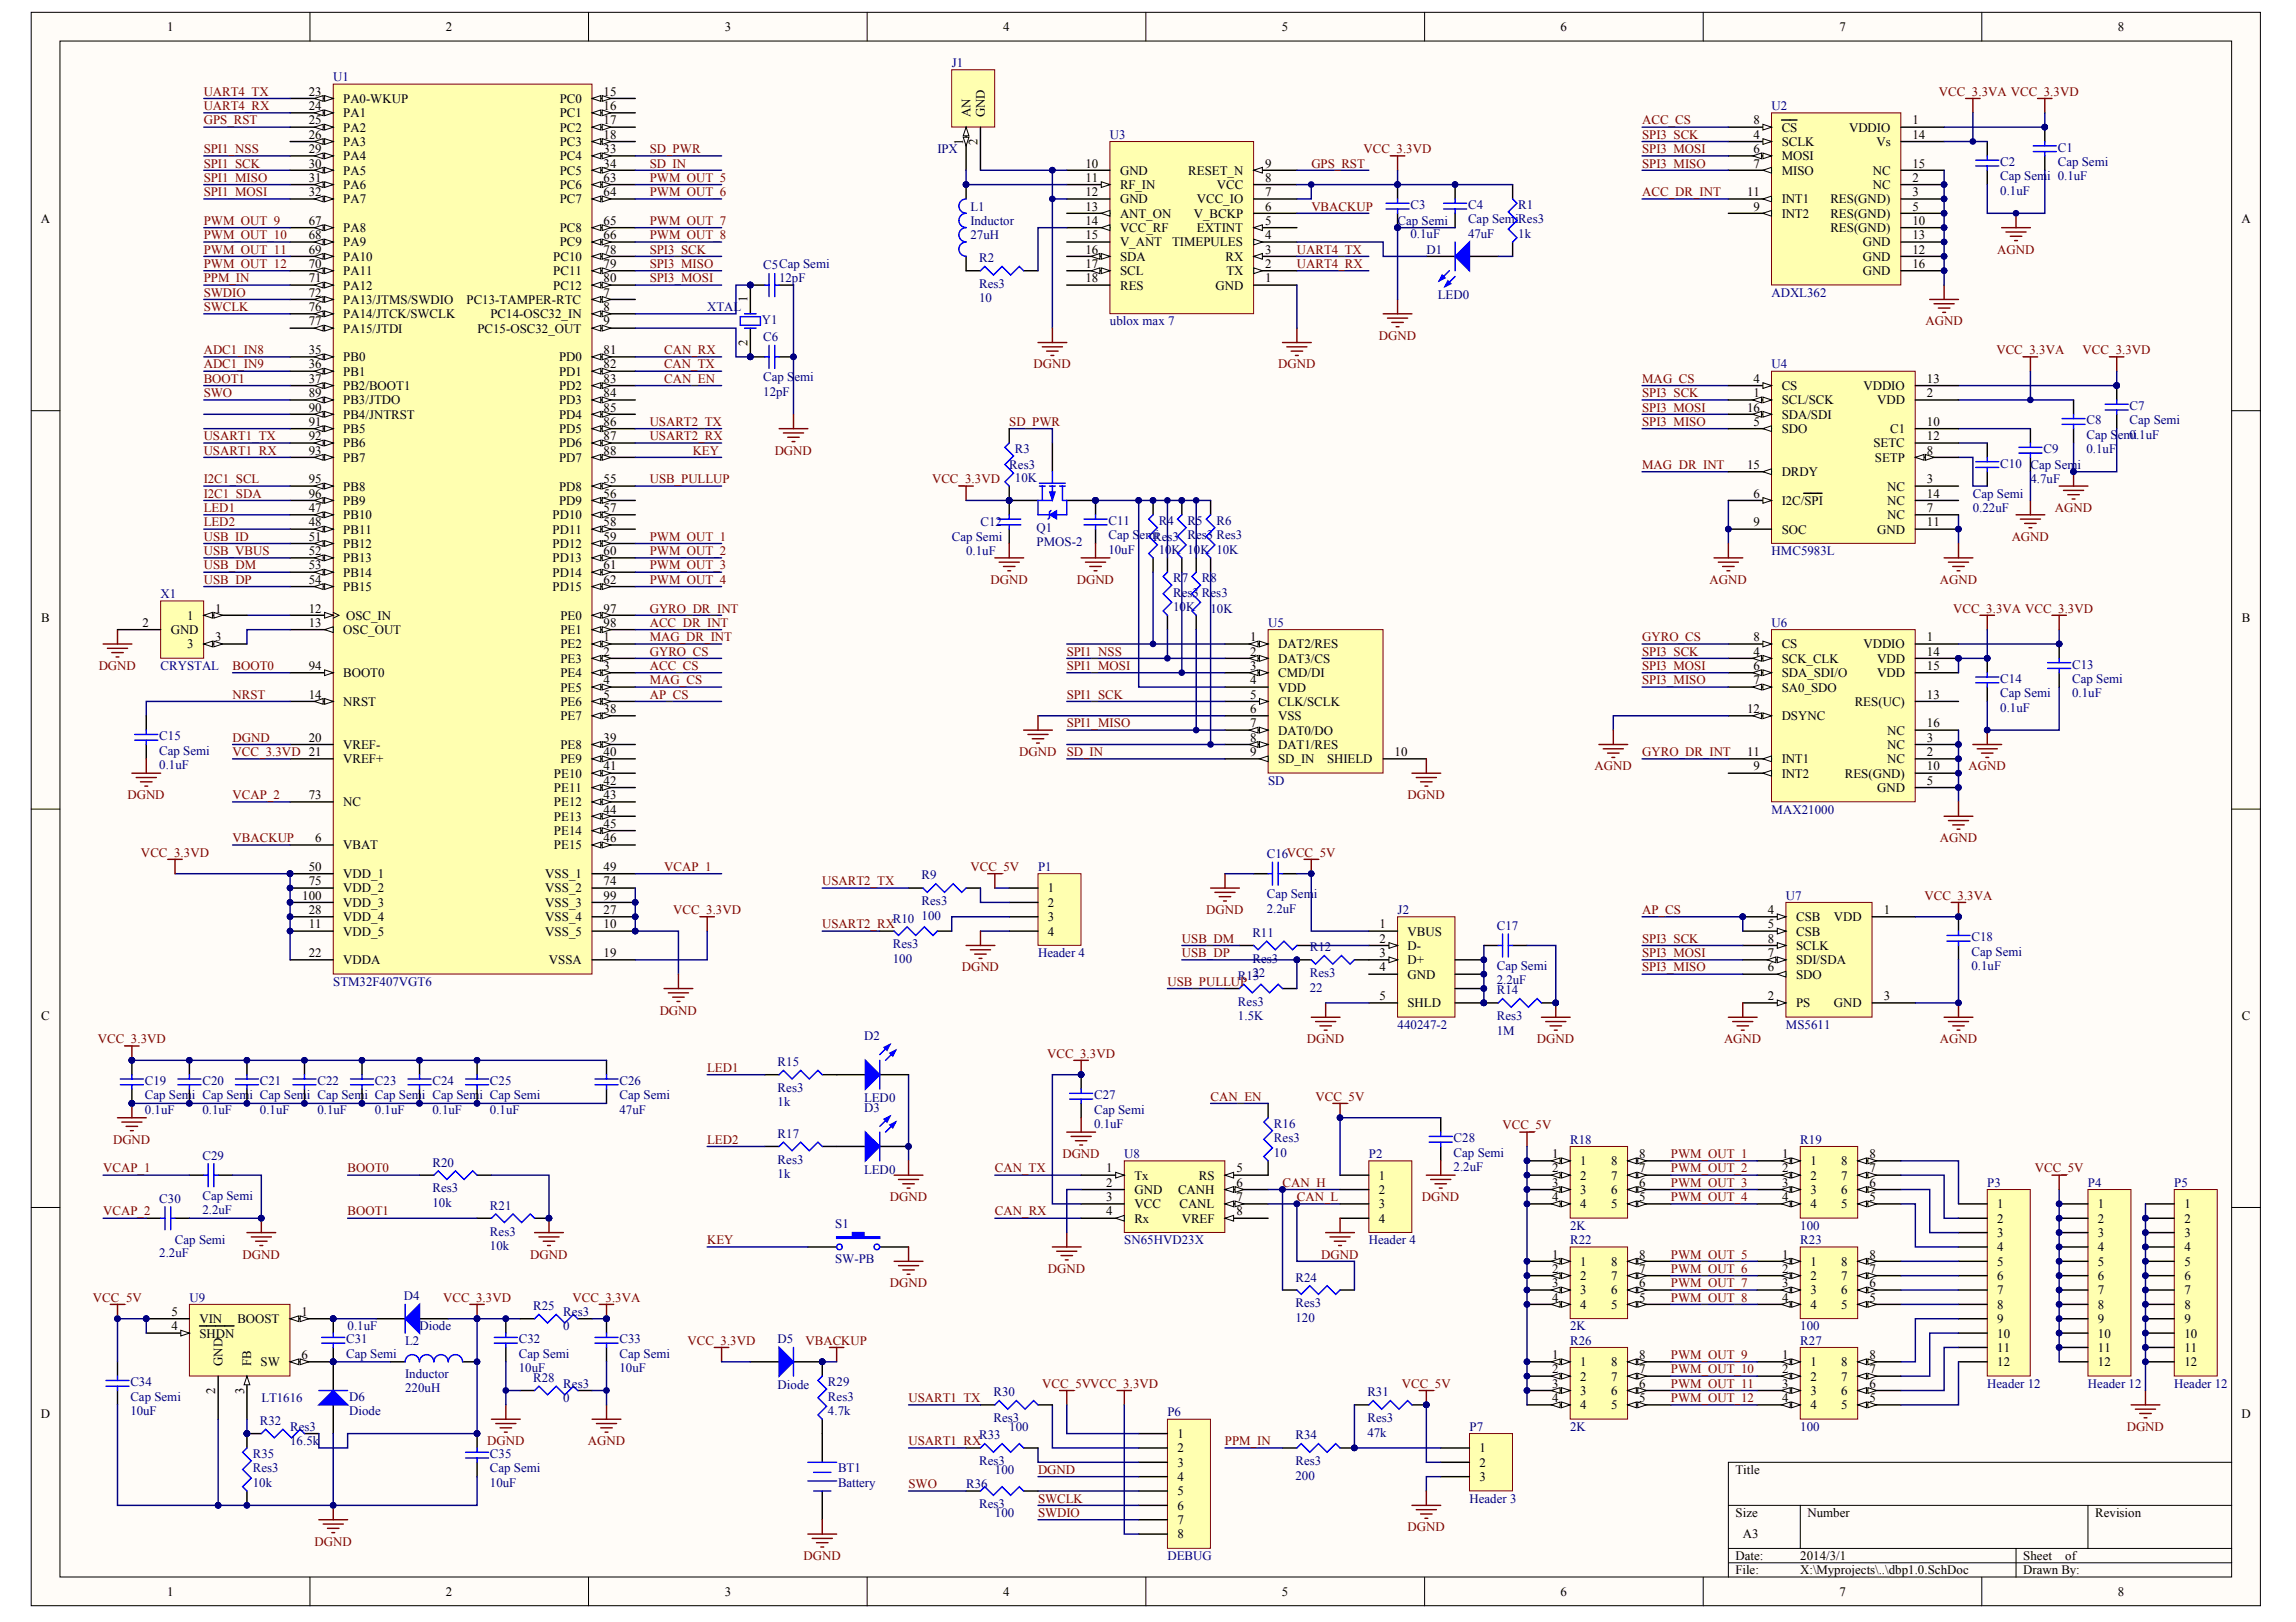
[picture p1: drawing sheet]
<svg xmlns="http://www.w3.org/2000/svg" width="297mm" height="210mm" viewBox="0 0 297 210" stroke-linecap="round" stroke-linejoin="round" font-family="sans-serif">
<defs><g id="words">
<g font-size="1.7">
<text x="21.6" y="4">1</text>
<text x="57.7" y="4">2</text>
<text x="93.8" y="4">3</text>
<text x="129.8" y="4">4</text>
<text x="165.8" y="4">5</text>
<text x="201.9" y="4">6</text>
<text x="238" y="4">7</text>
<text x="274" y="4">8</text>
<text x="39.9" y="12.4">23</text>
<text x="39.9" y="14.2">24</text>
<text x="39.9" y="16.1">25</text>
<text x="39.9" y="18">26</text>
<text x="44.4" y="13.3">PA0-WKUP</text>
<text x="44.4" y="15.2">PA1</text>
<text x="44.4" y="17">PA2</text>
<text x="72.4" y="13.3">PC0</text>
<text x="72.4" y="15.2">PC1</text>
<text x="72.4" y="17">PC2</text>
<text x="78.1" y="12.4">15</text>
<text x="78.1" y="14.2">16</text>
<text x="78.1" y="16.1">17</text>
<text x="78.1" y="18">18</text>
<text x="125.5" y="15.2" transform="rotate(-90 125.5 15.2)">AN</text>
<text x="127.4" y="15.2" transform="rotate(-90 127.4 15.2)">GND</text>
<text x="226.9" y="18">4</text>
<text x="226.9" y="16.1">8</text>
<text x="230.5" y="17">CS</text>
<text x="239.2" y="17">VDDIO</text>
<text x="247.4" y="16.1">1</text>
<text x="247.4" y="18">14</text>
<text x="39.9" y="19.8">29</text>
<text x="39.9" y="21.7">30</text>
<text x="39.9" y="23.5">31</text>
<text x="44.4" y="18.9">PA3</text>
<text x="44.4" y="20.7">PA4</text>
<text x="44.4" y="22.6">PA5</text>
<text x="72.4" y="18.9">PC3</text>
<text x="72.4" y="20.7">PC4</text>
<text x="72.4" y="22.6">PC5</text>
<text x="78.1" y="19.8">33</text>
<text x="78.1" y="21.7">34</text>
<text x="78.1" y="23.5">63</text>
<text x="124.6" y="18.8" transform="rotate(-90 124.6 18.8)">1</text>
<text x="126.5" y="18.8" transform="rotate(-90 126.5 18.8)">2</text>
<text x="140.4" y="21.7">10</text>
<text x="140.4" y="23.5">11</text>
<text x="144.9" y="22.6">GND</text>
<text x="153.7" y="22.6">RESET_N</text>
<text x="163.7" y="23.5">8</text>
<text x="163.7" y="21.7">9</text>
<text x="226.9" y="19.8">6</text>
<text x="226.9" y="21.7">7</text>
<text x="230.5" y="18.9">SCLK</text>
<text x="230.5" y="20.7">MOSI</text>
<text x="230.5" y="22.6">MISO</text>
<text x="242.3" y="22.6">NC</text>
<text x="242.8" y="18.9">Vs</text>
<text x="247.4" y="23.5">2</text>
<text x="247.4" y="21.7">15</text>
<text x="5.3" y="28.9">A</text>
<text x="39.9" y="25.4">32</text>
<text x="39.9" y="29.1">67</text>
<text x="44.4" y="24.5">PA6</text>
<text x="44.4" y="26.3">PA7</text>
<text x="72.4" y="24.5">PC6</text>
<text x="72.4" y="26.3">PC7</text>
<text x="78.1" y="25.4">64</text>
<text x="78.1" y="29.1">65</text>
<text x="140.4" y="25.4">12</text>
<text x="140.4" y="27.3">13</text>
<text x="140.4" y="29.1">14</text>
<text x="144.9" y="24.5">RF_IN</text>
<text x="144.9" y="26.3">GND</text>
<text x="144.9" y="28.2">ANT_ON</text>
<text x="154.5" y="28.2">V_BCKP</text>
<text x="154.8" y="26.3">VCC_IO</text>
<text x="157.4" y="24.5">VCC</text>
<text x="163.7" y="29.1">5</text>
<text x="163.7" y="27.3">6</text>
<text x="163.7" y="25.4">7</text>
<text x="226" y="25.4">11</text>
<text x="226.9" y="27.3">9</text>
<text x="230.5" y="28.2">INT2</text>
<text x="230.5" y="26.3">INT1</text>
<text x="236.8" y="26.3">RES(GND)</text>
<text x="236.8" y="28.2">RES(GND)</text>
<text x="242.3" y="24.5">NC</text>
<text x="247.4" y="25.4">3</text>
<text x="247.4" y="27.3">5</text>
<text x="247.4" y="29.1">10</text>
<text x="290" y="28.9">A</text>
<text x="39.9" y="31">68</text>
<text x="39.9" y="32.8">69</text>
<text x="39.9" y="34.7">70</text>
<text x="44.4" y="30">PA8</text>
<text x="44.4" y="31.9">PA9</text>
<text x="44.4" y="33.8">PA10</text>
<text x="44.4" y="35.6">PA11</text>
<text x="71.6" y="33.8">PC10</text>
<text x="71.6" y="35.6">PC11</text>
<text x="72.4" y="30">PC8</text>
<text x="72.4" y="31.9">PC9</text>
<text x="78.1" y="31">66</text>
<text x="78.1" y="32.8">78</text>
<text x="78.1" y="34.7">79</text>
<text x="140.4" y="31">15</text>
<text x="140.4" y="32.8">16</text>
<text x="140.4" y="34.7">17</text>
<text x="144.9" y="30">VCC_RF</text>
<text x="144.9" y="31.9">V_ANT</text>
<text x="144.9" y="33.8">SDA</text>
<text x="144.9" y="35.6">SCL</text>
<text x="151.7" y="31.9">TIMEPULES</text>
<text x="154.8" y="30">EXTINT</text>
<text x="158.6" y="33.8">RX</text>
<text x="158.7" y="35.6">TX</text>
<text x="163.7" y="34.7">2</text>
<text x="163.7" y="32.8">3</text>
<text x="163.7" y="31">4</text>
<text x="236.8" y="30">RES(GND)</text>
<text x="241" y="33.8">GND</text>
<text x="241" y="31.9">GND</text>
<text x="241" y="35.6">GND</text>
<text x="247.4" y="32.8">12</text>
<text x="247.4" y="31">13</text>
<text x="247.4" y="34.7">16</text>
<text x="39.9" y="36.5">71</text>
<text x="39.9" y="38.4">72</text>
<text x="39.9" y="40.3">76</text>
<text x="44.4" y="37.5">PA12</text>
<text x="44.4" y="39.3">PA13/JTMS/SWDIO</text>
<text x="44.4" y="41.2">PA14/JTCK/SWCLK</text>
<text x="60.4" y="39.3">PC13-TAMPER-RTC</text>
<text x="63.4" y="41.2">PC14-OSC32_IN</text>
<text x="71.6" y="37.5">PC12</text>
<text x="78.1" y="36.5">80</text>
<text x="78.1" y="38.4">7</text>
<text x="78.1" y="40.3">8</text>
<text x="96.7" y="39.1" transform="rotate(-90 96.7 39.1)">1</text>
<text x="140.4" y="36.5">18</text>
<text x="144.9" y="37.5">RES</text>
<text x="157.3" y="37.5">GND</text>
<text x="163.7" y="36.5">1</text>
<text x="39.9" y="42.1">77</text>
<text x="39.9" y="45.8">35</text>
<text x="39.9" y="47.7">36</text>
<text x="44.4" y="43">PA15/JTDI</text>
<text x="44.4" y="46.8">PB0</text>
<text x="61.8" y="43">PC15-OSC32_OUT</text>
<text x="72.3" y="46.8">PD0</text>
<text x="78.1" y="42.1">9</text>
<text x="78.1" y="45.8">81</text>
<text x="78.1" y="47.7">82</text>
<text x="96.7" y="44.8" transform="rotate(-90 96.7 44.8)">2</text>
<text x="39.9" y="49.5">37</text>
<text x="39.9" y="51.4">89</text>
<text x="39.9" y="53.3">90</text>
<text x="44.4" y="48.6">PB1</text>
<text x="44.4" y="50.5">PB2/BOOT1</text>
<text x="44.4" y="52.3">PB3/JTDO</text>
<text x="72.3" y="48.6">PD1</text>
<text x="72.3" y="50.5">PD2</text>
<text x="72.3" y="52.3">PD3</text>
<text x="78.1" y="49.5">83</text>
<text x="78.1" y="51.4">84</text>
<text x="78.1" y="53.3">85</text>
<text x="226" y="53.3">16</text>
<text x="226.9" y="51.4">1</text>
<text x="226.9" y="49.5">4</text>
<text x="230.5" y="52.3">SCL/SCK</text>
<text x="230.5" y="50.5">CS</text>
<text x="241.1" y="50.5">VDDIO</text>
<text x="242.8" y="52.3">VDD</text>
<text x="249.3" y="51.4">2</text>
<text x="249.3" y="49.5">13</text>
<text x="39.9" y="55.1">91</text>
<text x="39.9" y="57">92</text>
<text x="39.9" y="58.8">93</text>
<text x="44.4" y="54.2">PB4/JNTRST</text>
<text x="44.4" y="56">PB5</text>
<text x="44.4" y="57.9">PB6</text>
<text x="44.4" y="59.8">PB7</text>
<text x="72.3" y="54.2">PD4</text>
<text x="72.3" y="56">PD5</text>
<text x="72.3" y="57.9">PD6</text>
<text x="72.3" y="59.8">PD7</text>
<text x="78.1" y="55.1">86</text>
<text x="78.1" y="57">87</text>
<text x="78.1" y="58.8">88</text>
<text x="226.9" y="55.1">5</text>
<text x="230.5" y="56">SDO</text>
<text x="230.5" y="54.2">SDA/SDI</text>
<text x="242.4" y="57.9">SETC</text>
<text x="242.6" y="59.8">SETP</text>
<text x="244.5" y="56">C1</text>
<text x="249.3" y="58.8">8</text>
<text x="249.3" y="55.1">10</text>
<text x="249.3" y="57">12</text>
<text x="39.9" y="62.5">95</text>
<text x="39.9" y="64.4">96</text>
<text x="44.4" y="63.5">PB8</text>
<text x="44.4" y="65.3">PB9</text>
<text x="72.3" y="63.5">PD8</text>
<text x="72.3" y="65.3">PD9</text>
<text x="78.1" y="62.5">55</text>
<text x="78.1" y="64.4">56</text>
<text x="226" y="60.7">15</text>
<text x="226.9" y="64.4">6</text>
<text x="230.5" y="65.3">I2C/SPI</text>
<text x="230.5" y="61.6">DRDY</text>
<text x="244.2" y="63.5">NC</text>
<text x="244.2" y="65.3">NC</text>
<text x="249.3" y="62.5">3</text>
<text x="249.3" y="64.4">14</text>
<text x="39.9" y="66.3">47</text>
<text x="39.9" y="68.1">48</text>
<text x="39.9" y="70">51</text>
<text x="39.9" y="71.8">52</text>
<text x="44.4" y="67.2">PB10</text>
<text x="44.4" y="69.1">PB11</text>
<text x="44.4" y="70.9">PB12</text>
<text x="71.5" y="67.2">PD10</text>
<text x="71.5" y="69.1">PD11</text>
<text x="71.5" y="70.9">PD12</text>
<text x="78.1" y="66.3">57</text>
<text x="78.1" y="68.1">58</text>
<text x="78.1" y="70">59</text>
<text x="78.1" y="71.8">60</text>
<text x="226.9" y="68.1">9</text>
<text x="230.5" y="69.1">SOC</text>
<text x="242.8" y="69.1">GND</text>
<text x="244.2" y="67.2">NC</text>
<text x="249.3" y="66.3">7</text>
<text x="249.3" y="68.1">11</text>
<text x="39.9" y="73.7">53</text>
<text x="39.9" y="75.6">54</text>
<text x="44.4" y="72.8">PB13</text>
<text x="44.4" y="74.6">PB14</text>
<text x="44.4" y="76.5">PB15</text>
<text x="71.5" y="72.8">PD13</text>
<text x="71.5" y="74.6">PD14</text>
<text x="71.5" y="76.5">PD15</text>
<text x="78.1" y="73.7">61</text>
<text x="78.1" y="75.6">62</text>
<text x="5.3" y="80.4">B</text>
<text x="18.5" y="81.1">2</text>
<text x="22.1" y="82.1">GND</text>
<text x="24.2" y="80.2">1</text>
<text x="24.2" y="83.9">3</text>
<text x="27.9" y="79.3">1</text>
<text x="27.9" y="83">3</text>
<text x="39.9" y="79.3">12</text>
<text x="39.9" y="81.1">13</text>
<text x="44.4" y="82.1">OSC_OUT</text>
<text x="44.8" y="80.2">OSC_IN</text>
<text x="72.5" y="80.2">PE0</text>
<text x="72.5" y="82.1">PE1</text>
<text x="72.5" y="83.9">PE2</text>
<text x="78.1" y="79.3">97</text>
<text x="78.1" y="81.1">98</text>
<text x="78.1" y="83">1</text>
<text x="161.7" y="83">1</text>
<text x="165.4" y="83.9">DAT2/RES</text>
<text x="226.9" y="83">8</text>
<text x="230.5" y="83.9">CS</text>
<text x="241.1" y="83.9">VDDIO</text>
<text x="249.3" y="83">1</text>
<text x="290" y="80.4">B</text>
<text x="39.9" y="86.7">94</text>
<text x="44.4" y="87.6">BOOT0</text>
<text x="72.5" y="85.8">PE3</text>
<text x="72.5" y="87.6">PE4</text>
<text x="72.5" y="89.5">PE5</text>
<text x="78.1" y="84.8">2</text>
<text x="78.1" y="86.7">3</text>
<text x="78.1" y="88.6">4</text>
<text x="161.7" y="84.8">2</text>
<text x="161.7" y="86.7">3</text>
<text x="161.7" y="88.6">4</text>
<text x="165.4" y="85.8">DAT3/CS</text>
<text x="165.4" y="87.6">CMD/DI</text>
<text x="165.4" y="89.5">VDD</text>
<text x="226.9" y="84.8">4</text>
<text x="226.9" y="86.7">6</text>
<text x="226.9" y="88.6">7</text>
<text x="230.5" y="85.8">SCK_CLK</text>
<text x="230.5" y="87.6">SDA_SDI/O</text>
<text x="230.5" y="89.5">SA0_SDO</text>
<text x="242.8" y="85.8">VDD</text>
<text x="242.8" y="87.6">VDD</text>
<text x="249.3" y="84.8">14</text>
<text x="249.3" y="86.7">15</text>
<text x="39.9" y="90.4">14</text>
<text x="39.9" y="96">20</text>
<text x="44.4" y="91.3">NRST</text>
<text x="72.5" y="91.3">PE6</text>
<text x="72.5" y="93.2">PE7</text>
<text x="78.1" y="90.4">5</text>
<text x="78.1" y="92.3">38</text>
<text x="78.1" y="96">39</text>
<text x="161.7" y="90.4">5</text>
<text x="161.7" y="92.3">6</text>
<text x="161.7" y="94.1">7</text>
<text x="161.7" y="96">8</text>
<text x="165.4" y="91.3">CLK/SCLK</text>
<text x="165.4" y="93.2">VSS</text>
<text x="165.4" y="95.1">DAT0/DO</text>
<text x="226" y="92.3">12</text>
<text x="230.5" y="93.2">DSYNC</text>
<text x="239.9" y="91.3">RES(UC)</text>
<text x="244.2" y="95.1">NC</text>
<text x="249.3" y="96">3</text>
<text x="249.3" y="90.4">13</text>
<text x="249.3" y="94.1">16</text>
<text x="44.4" y="96.9">VREF-</text>
<text x="44.4" y="98.8">VREF+</text>
<text x="71.7" y="100.6">PE10</text>
<text x="72.5" y="96.9">PE8</text>
<text x="72.5" y="98.8">PE9</text>
<text x="78.1" y="97.8">40</text>
<text x="78.1" y="99.7">41</text>
<text x="78.1" y="101.6">42</text>
<text x="161.7" y="97.8">9</text>
<text x="165.4" y="96.9">DAT1/RES</text>
<text x="165.4" y="98.8">SD_IN</text>
<text x="171.7" y="98.8">SHIELD</text>
<text x="180.4" y="97.8">10</text>
<text x="226" y="97.8">11</text>
<text x="226.9" y="99.7">9</text>
<text x="230.5" y="100.6">INT2</text>
<text x="230.5" y="98.8">INT1</text>
<text x="238.7" y="100.6">RES(GND)</text>
<text x="244.2" y="98.8">NC</text>
<text x="244.2" y="96.9">NC</text>
<text x="249.3" y="97.8">2</text>
<text x="249.3" y="101.6">5</text>
<text x="249.3" y="99.7">10</text>
<text x="39.9" y="103.4">73</text>
<text x="44.4" y="104.3">NC</text>
<text x="71.7" y="102.5">PE11</text>
<text x="71.7" y="104.3">PE12</text>
<text x="71.7" y="106.2">PE13</text>
<text x="78.1" y="103.4">43</text>
<text x="78.1" y="105.3">44</text>
<text x="78.1" y="107.1">45</text>
<text x="242.8" y="102.5">GND</text>
<text x="39.9" y="112.7">50</text>
<text x="40.8" y="109">6</text>
<text x="44.4" y="113.6">VDD_1</text>
<text x="44.4" y="109.9">VBAT</text>
<text x="70.5" y="113.6">VSS_1</text>
<text x="71.7" y="108.1">PE14</text>
<text x="71.7" y="109.9">PE15</text>
<text x="78.1" y="109">46</text>
<text x="78.1" y="112.7">49</text>
<text x="39.1" y="116.4">100</text>
<text x="39.9" y="114.6">75</text>
<text x="39.9" y="118.3">28</text>
<text x="44.4" y="115.5">VDD_2</text>
<text x="44.4" y="117.4">VDD_3</text>
<text x="44.4" y="119.2">VDD_4</text>
<text x="70.5" y="115.5">VSS_2</text>
<text x="70.5" y="117.4">VSS_3</text>
<text x="70.5" y="119.2">VSS_4</text>
<text x="78.1" y="114.6">74</text>
<text x="78.1" y="116.4">99</text>
<text x="78.1" y="118.3">27</text>
<text x="135.6" y="115.5">1</text>
<text x="135.6" y="117.4">2</text>
<text x="135.6" y="119.2">3</text>
<text x="228.7" y="118.3">4</text>
<text x="232.4" y="119.2">CSB</text>
<text x="237.3" y="119.2">VDD</text>
<text x="243.7" y="118.3">1</text>
<text x="39.9" y="120.1">11</text>
<text x="39.9" y="123.9">22</text>
<text x="44.4" y="121.1">VDD_5</text>
<text x="44.4" y="124.8">VDDA</text>
<text x="70.5" y="121.1">VSS_5</text>
<text x="71" y="124.8">VSSA</text>
<text x="78.1" y="120.1">10</text>
<text x="78.1" y="123.9">19</text>
<text x="135.6" y="121.1">4</text>
<text x="178.5" y="120.1">1</text>
<text x="178.5" y="122">2</text>
<text x="178.5" y="123.9">3</text>
<text x="178.5" y="125.7">4</text>
<text x="182.1" y="121.1">VBUS</text>
<text x="182.1" y="122.9">D-</text>
<text x="182.1" y="124.8">D+</text>
<text x="228.7" y="120.1">5</text>
<text x="228.7" y="125.7">6</text>
<text x="228.7" y="123.9">7</text>
<text x="228.7" y="122">8</text>
<text x="232.4" y="121.1">CSB</text>
<text x="232.4" y="124.8">SDI/SDA</text>
<text x="232.4" y="122.9">SCLK</text>
<text x="5.3" y="132">C</text>
<text x="178.5" y="129.4">5</text>
<text x="182.1" y="126.6">GND</text>
<text x="182.1" y="130.4">SHLD</text>
<text x="228.7" y="129.4">2</text>
<text x="232.4" y="130.4">PS</text>
<text x="232.4" y="126.6">SDO</text>
<text x="237.3" y="130.4">GND</text>
<text x="243.7" y="129.4">3</text>
<text x="290" y="132">C</text>
<text x="200.8" y="149.9">1</text>
<text x="212.1" y="149.9">8</text>
<text x="230.6" y="149.9">1</text>
<text x="241.8" y="149.9">8</text>
<text x="143.1" y="151.7">1</text>
<text x="143.1" y="153.6">2</text>
<text x="143.1" y="155.4">3</text>
<text x="146.8" y="152.7">Tx</text>
<text x="146.8" y="154.5">GND</text>
<text x="152.4" y="154.5">CANH</text>
<text x="155.1" y="152.7">RS</text>
<text x="160" y="151.7">5</text>
<text x="160" y="153.6">6</text>
<text x="160" y="155.4">7</text>
<text x="178.4" y="152.7">1</text>
<text x="178.4" y="154.5">2</text>
<text x="200.8" y="151.7">2</text>
<text x="200.8" y="153.6">3</text>
<text x="200.8" y="155.4">4</text>
<text x="204.4" y="150.8">1</text>
<text x="204.4" y="152.7">2</text>
<text x="204.4" y="154.5">3</text>
<text x="208.4" y="154.5">6</text>
<text x="208.4" y="152.7">7</text>
<text x="208.4" y="150.8">8</text>
<text x="212.1" y="155.4">5</text>
<text x="212.1" y="153.6">6</text>
<text x="212.1" y="151.7">7</text>
<text x="230.6" y="151.7">2</text>
<text x="230.6" y="153.6">3</text>
<text x="230.6" y="155.4">4</text>
<text x="234.2" y="150.8">1</text>
<text x="234.2" y="152.7">2</text>
<text x="234.2" y="154.5">3</text>
<text x="238.2" y="154.5">6</text>
<text x="238.2" y="152.7">7</text>
<text x="238.2" y="150.8">8</text>
<text x="241.8" y="155.4">5</text>
<text x="241.8" y="153.6">6</text>
<text x="241.8" y="151.7">7</text>
<text x="143.1" y="157.3">4</text>
<text x="146.8" y="156.4">VCC</text>
<text x="146.8" y="158.2">Rx</text>
<text x="152.6" y="156.4">CANL</text>
<text x="152.9" y="158.2">VREF</text>
<text x="160" y="157.3">8</text>
<text x="178.4" y="156.4">3</text>
<text x="178.4" y="158.2">4</text>
<text x="204.4" y="156.4">4</text>
<text x="208.4" y="156.4">5</text>
<text x="234.2" y="156.4">4</text>
<text x="238.2" y="156.4">5</text>
<text x="258.4" y="156.4">1</text>
<text x="258.4" y="158.2">2</text>
<text x="258.4" y="160.1">3</text>
<text x="258.4" y="161.9">4</text>
<text x="271.4" y="156.4">1</text>
<text x="271.4" y="158.2">2</text>
<text x="271.4" y="160.1">3</text>
<text x="271.4" y="161.9">4</text>
<text x="282.6" y="156.4">1</text>
<text x="282.6" y="158.2">2</text>
<text x="282.6" y="160.1">3</text>
<text x="282.6" y="161.9">4</text>
<text x="200.8" y="162.9">1</text>
<text x="200.8" y="164.7">2</text>
<text x="200.8" y="166.6">3</text>
<text x="204.4" y="163.8">1</text>
<text x="204.4" y="165.7">2</text>
<text x="204.4" y="167.5">3</text>
<text x="208.4" y="167.5">6</text>
<text x="208.4" y="165.7">7</text>
<text x="208.4" y="163.8">8</text>
<text x="212.1" y="166.6">6</text>
<text x="212.1" y="164.7">7</text>
<text x="212.1" y="162.9">8</text>
<text x="230.6" y="162.9">1</text>
<text x="230.6" y="164.7">2</text>
<text x="230.6" y="166.6">3</text>
<text x="234.2" y="163.8">1</text>
<text x="234.2" y="165.7">2</text>
<text x="234.2" y="167.5">3</text>
<text x="238.2" y="167.5">6</text>
<text x="238.2" y="165.7">7</text>
<text x="238.2" y="163.8">8</text>
<text x="241.8" y="166.6">6</text>
<text x="241.8" y="164.7">7</text>
<text x="241.8" y="162.9">8</text>
<text x="258.4" y="163.8">5</text>
<text x="258.4" y="165.7">6</text>
<text x="258.4" y="167.5">7</text>
<text x="271.4" y="163.8">5</text>
<text x="271.4" y="165.7">6</text>
<text x="271.4" y="167.5">7</text>
<text x="282.6" y="163.8">5</text>
<text x="282.6" y="165.7">6</text>
<text x="282.6" y="167.5">7</text>
<text x="22.2" y="172.2">4</text>
<text x="22.2" y="170.3">5</text>
<text x="25.8" y="173.1">SHDN</text>
<text x="25.8" y="171.2">VIN</text>
<text x="30.7" y="171.2">BOOST</text>
<text x="39" y="170.3">1</text>
<text x="200.8" y="168.4">4</text>
<text x="204.4" y="169.4">4</text>
<text x="208.4" y="169.4">5</text>
<text x="212.1" y="168.4">5</text>
<text x="230.6" y="168.4">4</text>
<text x="234.2" y="169.4">4</text>
<text x="238.2" y="169.4">5</text>
<text x="241.8" y="168.4">5</text>
<text x="258.4" y="169.4">8</text>
<text x="258.4" y="171.2">9</text>
<text x="258.4" y="173.1">10</text>
<text x="271.4" y="169.4">8</text>
<text x="271.4" y="171.2">9</text>
<text x="271.4" y="173.1">10</text>
<text x="282.6" y="169.4">8</text>
<text x="282.6" y="171.2">9</text>
<text x="282.6" y="173.1">10</text>
<text x="28.8" y="176.8" transform="rotate(-90 28.8 176.8)">GND</text>
<text x="32.5" y="176.8" transform="rotate(-90 32.5 176.8)">FB</text>
<text x="33.7" y="176.8">SW</text>
<text x="39" y="175.9">6</text>
<text x="200.8" y="175.9">1</text>
<text x="200.8" y="177.7">2</text>
<text x="200.8" y="179.6">3</text>
<text x="204.4" y="176.8">1</text>
<text x="204.4" y="178.7">2</text>
<text x="208.4" y="178.7">7</text>
<text x="208.4" y="176.8">8</text>
<text x="212.1" y="179.6">6</text>
<text x="212.1" y="177.7">7</text>
<text x="212.1" y="175.9">8</text>
<text x="230.6" y="175.9">1</text>
<text x="230.6" y="177.7">2</text>
<text x="230.6" y="179.6">3</text>
<text x="234.2" y="176.8">1</text>
<text x="234.2" y="178.7">2</text>
<text x="238.2" y="178.7">7</text>
<text x="238.2" y="176.8">8</text>
<text x="241.8" y="179.6">6</text>
<text x="241.8" y="177.7">7</text>
<text x="241.8" y="175.9">8</text>
<text x="258.4" y="174.9">11</text>
<text x="258.4" y="176.8">12</text>
<text x="271.4" y="174.9">11</text>
<text x="271.4" y="176.8">12</text>
<text x="282.6" y="174.9">11</text>
<text x="282.6" y="176.8">12</text>
<text x="5.3" y="183.5">D</text>
<text x="27.9" y="180.4" transform="rotate(-90 27.9 180.4)">2</text>
<text x="31.6" y="180.4" transform="rotate(-90 31.6 180.4)">3</text>
<text x="200.8" y="181.4">4</text>
<text x="204.4" y="180.5">3</text>
<text x="204.4" y="182.4">4</text>
<text x="208.4" y="182.4">5</text>
<text x="208.4" y="180.5">6</text>
<text x="212.1" y="181.4">5</text>
<text x="230.6" y="181.4">4</text>
<text x="234.2" y="180.5">3</text>
<text x="234.2" y="182.4">4</text>
<text x="238.2" y="182.4">5</text>
<text x="238.2" y="180.5">6</text>
<text x="241.8" y="181.4">5</text>
<text x="290" y="183.5">D</text>
<text x="152.3" y="186.1">1</text>
<text x="152.3" y="187.9">2</text>
<text x="152.3" y="189.8">3</text>
<text x="152.3" y="191.7">4</text>
<text x="191.4" y="187.9">1</text>
<text x="191.4" y="189.8">2</text>
<text x="191.4" y="191.7">3</text>
<text x="224.5" y="190.7">Title</text>
<text x="152.3" y="193.5">5</text>
<text x="152.3" y="195.4">6</text>
<text x="152.3" y="197.2">7</text>
<text x="224.5" y="196.3">Size</text>
<text x="233.8" y="196.3">Number</text>
<text x="271.1" y="196.3">Revision</text>
<text x="152.3" y="199.1">8</text>
<text x="224.5" y="201.9">Date:</text>
<text x="224.5" y="203.7">File:</text>
<text x="225.5" y="199.1">A3</text>
<text x="232.9" y="201.9">2014/3/1</text>
<text x="232.9" y="203.7">X:\Myprojects\..\dbp1.0.SchDoc</text>
<text x="261.8" y="201.9">Sheet</text>
<text x="261.8" y="203.7">Drawn By:</text>
<text x="267.2" y="201.9">of</text>
<text x="21.6" y="206.5">1</text>
<text x="57.7" y="206.5">2</text>
<text x="93.8" y="206.5">3</text>
<text x="129.8" y="206.5">4</text>
<text x="165.8" y="206.5">5</text>
<text x="201.9" y="206.5">6</text>
<text x="238" y="206.5">7</text>
<text x="274" y="206.5">8</text>
</g>
<g font-size="1.7" fill="#000080">
<text x="43.1" y="10.5">U1</text>
<text x="123.1" y="8.7">J1</text>
<text x="143.6" y="18">U3</text>
<text x="229.2" y="14.2">U2</text>
<text x="121.3" y="19.8">IPX</text>
<text x="258.8" y="21.5">C2</text>
<text x="258.8" y="23.3">Cap Semi 0.1uF</text>
<text x="266.2" y="19.6">C1</text>
<text x="266.2" y="21.5">Cap Semi</text>
<text x="125.5" y="27.3">L1</text>
<text x="125.5" y="29.1">Inductor</text>
<text x="180.8" y="29.1">Cap Semi</text>
<text x="182.5" y="27.1">C3</text>
<text x="189.9" y="27.1">C4</text>
<text x="189.9" y="28.9">Cap SemiRes3</text>
<text x="196.4" y="27.1">R1</text>
<text x="258.8" y="25.2">0.1uF</text>
<text x="98.7" y="34.9">C5Cap Semi</text>
<text x="125.5" y="31">27uH</text>
<text x="126.7" y="33.9">R2</text>
<text x="182.5" y="30.8">0.1uF</text>
<text x="184.5" y="32.8">D1</text>
<text x="189.9" y="30.8">47uF</text>
<text x="196.4" y="30.8">1k</text>
<text x="91.5" y="40.3">XTAL</text>
<text x="98.6" y="41.9">Y1</text>
<text x="100.8" y="36.5">12pF</text>
<text x="126.7" y="39.1">10</text>
<text x="126.7" y="37.3">Res3</text>
<text x="186" y="38.8">LED0</text>
<text x="229.2" y="38.4">ADXL362</text>
<text x="98.7" y="44.1">C6</text>
<text x="143.6" y="42.1">ublox max 7</text>
<text x="229.2" y="47.7">U4</text>
<text x="98.7" y="51.2">12pF</text>
<text x="98.7" y="49.4">Cap Semi</text>
<text x="275.5" y="53.1">C7</text>
<text x="131.3" y="58.6">R3</text>
<text x="264.4" y="58.6">C9</text>
<text x="269.9" y="58.6">0.1uF</text>
<text x="269.9" y="54.9">C8</text>
<text x="269.9" y="56.8">Cap Semi</text>
<text x="275.5" y="56.8">0.1uF</text>
<text x="275.5" y="54.9">Cap Semi</text>
<text x="130.6" y="60.7">Res3</text>
<text x="131.3" y="62.4">10K</text>
<text x="255.2" y="64.4">Cap Semi</text>
<text x="258.8" y="60.5">C10 Cap Semi</text>
<text x="262.7" y="62.5">4.7uF</text>
<text x="123.1" y="70">Cap Semi</text>
<text x="125" y="71.8">0.1uF</text>
<text x="126.9" y="68.1">C12</text>
<text x="134.1" y="68.9">Q1</text>
<text x="134.1" y="70.7">PMOS-2</text>
<text x="143.4" y="71.6">10uF</text>
<text x="143.4" y="67.9">C11</text>
<text x="143.4" y="69.8">Cap Semi</text>
<text x="149.2" y="70">Res3 Res3 Res3</text>
<text x="149.9" y="71.6">10K 10K 10K</text>
<text x="149.9" y="67.9">R4</text>
<text x="153.6" y="67.9">R5</text>
<text x="157.4" y="67.9">R6</text>
<text x="229.2" y="71.8">HMC5983L</text>
<text x="255.2" y="66.3">0.22uF</text>
<text x="20.8" y="77.4">X1</text>
<text x="151.8" y="75.4">R7</text>
<text x="151.8" y="77.2">Res3 Res3</text>
<text x="155.5" y="75.4">R8</text>
<text x="151.8" y="79.1">10K</text>
<text x="156.6" y="79.3">10K</text>
<text x="164.1" y="81.1">U5</text>
<text x="229.2" y="81.1">U6</text>
<text x="20.8" y="86.7">CRYSTAL</text>
<text x="258.8" y="88.4">C14</text>
<text x="268.1" y="86.5">C13</text>
<text x="268.1" y="88.4">Cap Semi</text>
<text x="20.6" y="95.8">C15</text>
<text x="258.8" y="92.1">0.1uF</text>
<text x="258.8" y="90.2">Cap Semi</text>
<text x="268.1" y="90.2">0.1uF</text>
<text x="20.6" y="99.5">0.1uF</text>
<text x="20.6" y="97.7">Cap Semi</text>
<text x="164.1" y="101.6">SD</text>
<text x="229.2" y="105.3">MAX21000</text>
<text x="119.2" y="113.8">R9</text>
<text x="134.3" y="112.7">P1</text>
<text x="163.9" y="111">C16VCC_5V</text>
<text x="115.5" y="119.4">R10</text>
<text x="119.2" y="119">100</text>
<text x="119.2" y="117.2">Res3</text>
<text x="163.9" y="118.1">2.2uF</text>
<text x="163.9" y="116.2">Cap Semi</text>
<text x="180.8" y="118.3">J2</text>
<text x="231" y="116.4">U7</text>
<text x="115.5" y="124.6">100</text>
<text x="115.5" y="122.7">Res3</text>
<text x="134.3" y="123.9">Header 4</text>
<text x="162" y="121.2">R11</text>
<text x="162" y="124.6">Res3</text>
<text x="169.5" y="123.1">R12</text>
<text x="193.6" y="120.3">C17</text>
<text x="193.6" y="125.5">Cap Semi</text>
<text x="255.1" y="125.5">0.1uF</text>
<text x="255.1" y="121.8">C18</text>
<text x="255.1" y="123.7">Cap Semi</text>
<text x="43.1" y="127.6">STM32F407VGT6</text>
<text x="160.2" y="126.8">R13</text>
<text x="160.2" y="130.2">Res3</text>
<text x="162" y="126.5">22</text>
<text x="169.5" y="128.3">22</text>
<text x="169.5" y="126.5">Res3</text>
<text x="193.6" y="127.4">2.2uF</text>
<text x="193.6" y="128.7">R14</text>
<text x="100.6" y="138">R15</text>
<text x="111.8" y="134.6">D2</text>
<text x="160.2" y="132">1.5K</text>
<text x="180.8" y="133.1">440247-2</text>
<text x="193.6" y="133.9">1M</text>
<text x="193.6" y="132">Res3</text>
<text x="231" y="133.1">MS5611</text>
<text x="18.7" y="140.4">C19</text>
<text x="18.7" y="142.2">Cap Semi Cap Semi Cap Semi Cap Semi Cap Semi Cap Semi Cap Semi</text>
<text x="26.2" y="140.4">C20</text>
<text x="33.6" y="140.4">C21</text>
<text x="41.1" y="140.4">C22</text>
<text x="48.5" y="140.4">C23</text>
<text x="55.9" y="140.4">C24</text>
<text x="63.4" y="140.4">C25</text>
<text x="80.1" y="140.4">C26</text>
<text x="80.1" y="142.2">Cap Semi</text>
<text x="100.6" y="143.2">1k</text>
<text x="100.6" y="141.3">Res3</text>
<text x="111.8" y="142.6">LED0</text>
<text x="111.8" y="143.9">D3</text>
<text x="141.5" y="142.2">C27</text>
<text x="18.7" y="144.1">0.1uF</text>
<text x="26.2" y="144.1">0.1uF</text>
<text x="33.6" y="144.1">0.1uF</text>
<text x="41.1" y="144.1">0.1uF</text>
<text x="48.5" y="144.1">0.1uF</text>
<text x="55.9" y="144.1">0.1uF</text>
<text x="63.4" y="144.1">0.1uF</text>
<text x="80.1" y="144.1">47uF</text>
<text x="100.6" y="147.3">R17</text>
<text x="141.5" y="146">0.1uF</text>
<text x="141.5" y="144.1">Cap Semi</text>
<text x="145.5" y="149.9">U8</text>
<text x="164.8" y="149.7">10</text>
<text x="164.8" y="146">R16</text>
<text x="164.8" y="147.8">Res3</text>
<text x="177.1" y="149.9">P2</text>
<text x="188.1" y="147.8">C28</text>
<text x="188.1" y="149.7">Cap Semi</text>
<text x="203.1" y="148">R18</text>
<text x="232.9" y="148">R19</text>
<text x="20.6" y="155.6">C30</text>
<text x="26.2" y="150.1">C29</text>
<text x="26.2" y="155.2">Cap Semi</text>
<text x="55.9" y="151">R20</text>
<text x="55.9" y="154.3">Res3</text>
<text x="100.6" y="152.5">1k</text>
<text x="100.6" y="150.6">Res3</text>
<text x="111.8" y="151.9">LED0</text>
<text x="188.1" y="151.5">2.2uF</text>
<text x="257.1" y="153.6">P3</text>
<text x="270.1" y="153.6">P4</text>
<text x="281.3" y="153.6">P5</text>
<text x="22.6" y="161">Cap Semi</text>
<text x="26.2" y="157.1">2.2uF</text>
<text x="55.9" y="156.2">10k</text>
<text x="63.4" y="161.8">10k</text>
<text x="63.4" y="156.6">R21</text>
<text x="63.4" y="159.9">Res3</text>
<text x="108" y="159">S1</text>
<text x="145.5" y="161">SN65HVD23X</text>
<text x="177.1" y="161">Header 4</text>
<text x="203.1" y="159.2">2K</text>
<text x="203.1" y="161">R22</text>
<text x="232.9" y="159.2">100</text>
<text x="232.9" y="161">R23</text>
<text x="20.6" y="162.7">2.2uF</text>
<text x="108" y="163.4">SW-PB</text>
<text x="167.6" y="165.8">R24</text>
<text x="24.5" y="168.4">U9</text>
<text x="44.8" y="173.8">C31</text>
<text x="45" y="172.2">0.1uF</text>
<text x="52.2" y="168.3">D4</text>
<text x="54.3" y="172.2">Diode</text>
<text x="67.1" y="173.8">C32</text>
<text x="69" y="169.6">R25</text>
<text x="72.9" y="172.2">0</text>
<text x="72.9" y="170.3">Res3</text>
<text x="80.1" y="173.8">C33</text>
<text x="100.6" y="173.8">D5</text>
<text x="167.6" y="171">120</text>
<text x="167.6" y="169.2">Res3</text>
<text x="203.1" y="172.2">2K</text>
<text x="232.9" y="172.2">100</text>
<text x="16.9" y="179.4">C34</text>
<text x="44.8" y="175.7">Cap Semi</text>
<text x="52.4" y="174">L2</text>
<text x="52.4" y="178.3">Inductor</text>
<text x="67.1" y="177.5">10uF</text>
<text x="67.1" y="175.7">Cap Semi</text>
<text x="69" y="178.9">R28</text>
<text x="72.9" y="179.6">Res3</text>
<text x="80.1" y="177.5">10uF</text>
<text x="80.1" y="175.7">Cap Semi</text>
<text x="100.6" y="179.8">Diode</text>
<text x="107.1" y="179.4">R29</text>
<text x="203.1" y="174">R26</text>
<text x="232.9" y="174">R27</text>
<text x="257.1" y="179.6">Header 12</text>
<text x="270.1" y="179.6">Header 12</text>
<text x="281.3" y="179.6">Header 12</text>
<text x="16.9" y="183.1">10uF</text>
<text x="16.9" y="181.3">Cap Semi</text>
<text x="33.6" y="184.4">R32</text>
<text x="33.8" y="181.4">LT1616</text>
<text x="37.5" y="185.2">Res3</text>
<text x="45.2" y="181.3">D6</text>
<text x="45.2" y="183.1">Diode</text>
<text x="52.4" y="180.1">220uH</text>
<text x="72.9" y="181.4">0</text>
<text x="107.1" y="183.1">4.7k</text>
<text x="107.1" y="181.3">Res3</text>
<text x="128.5" y="180.7">R30</text>
<text x="128.5" y="184">Res3</text>
<text x="130.6" y="185.2">100</text>
<text x="151" y="183.3">P6</text>
<text x="176.9" y="185.9">47k</text>
<text x="176.9" y="180.7">R31</text>
<text x="176.9" y="184">Res3</text>
<text x="190.1" y="185.2">P7</text>
<text x="203.1" y="185.2">2K</text>
<text x="232.9" y="185.2">100</text>
<text x="32.7" y="188.7">R35</text>
<text x="32.7" y="190.5">Res3</text>
<text x="37.5" y="187">16.5k</text>
<text x="63.4" y="188.7">C35</text>
<text x="63.4" y="190.5">Cap Semi</text>
<text x="108.4" y="190.5">BT1</text>
<text x="126.7" y="186.3">R33</text>
<text x="126.7" y="189.6">Res3</text>
<text x="128.7" y="190.7">100</text>
<text x="167.6" y="191.5">200</text>
<text x="167.6" y="186.3">R34</text>
<text x="167.6" y="189.6">Res3</text>
<text x="32.7" y="192.4">10k</text>
<text x="63.4" y="192.4">10uF</text>
<text x="108.4" y="192.4">Battery</text>
<text x="125" y="192.6">R36</text>
<text x="126.7" y="195.2">Res3</text>
<text x="128.7" y="196.3">100</text>
<text x="190.1" y="194.5">Header 3</text>
<text x="151" y="201.9">DEBUG</text>
</g>
<g font-size="1.7" fill="#800000">
<text x="26.4" y="12.4">UART4_TX</text>
<text x="26.4" y="14.2">UART4_RX</text>
<text x="26.4" y="16.1">GPS_RST</text>
<text x="212.4" y="18">SPI3_SCK</text>
<text x="212.4" y="16.1">ACC_CS</text>
<text x="250.8" y="12.4">VCC_3.3VA VCC_3.3VD</text>
<text x="26.4" y="19.8">SPI1_NSS</text>
<text x="26.4" y="21.7">SPI1_SCK</text>
<text x="26.4" y="23.5">SPI1_MISO</text>
<text x="84.1" y="23.5">PWM_OUT_5</text>
<text x="84.1" y="19.8">SD_PWR</text>
<text x="84.1" y="21.7">SD_IN</text>
<text x="169.7" y="21.7">GPS_RST</text>
<text x="176.4" y="19.8">VCC_3.3VD</text>
<text x="212.4" y="21.7">SPI3_MISO</text>
<text x="212.4" y="19.8">SPI3_MOSI</text>
<text x="26.4" y="29.1">PWM_OUT_9</text>
<text x="26.4" y="25.4">SPI1_MOSI</text>
<text x="84.1" y="25.4">PWM_OUT_6</text>
<text x="84.1" y="29.1">PWM_OUT_7</text>
<text x="169.7" y="27.3">VBACKUP</text>
<text x="212.4" y="25.4">ACC_DR_INT</text>
<text x="26.4" y="31">PWM_OUT_10</text>
<text x="26.4" y="32.8">PWM_OUT_11</text>
<text x="26.4" y="34.7">PWM_OUT_12</text>
<text x="84.1" y="31">PWM_OUT_8</text>
<text x="84.1" y="32.8">SPI3_SCK</text>
<text x="84.1" y="34.7">SPI3_MISO</text>
<text x="167.8" y="32.8">UART4_TX</text>
<text x="167.8" y="34.7">UART4_RX</text>
<text x="258.4" y="32.8">AGND</text>
<text x="26.4" y="36.5">PPM_IN</text>
<text x="26.4" y="38.4">SWDIO</text>
<text x="26.4" y="40.3">SWCLK</text>
<text x="84.1" y="36.5">SPI3_MOSI</text>
<text x="26.4" y="45.8">ADC1_IN8</text>
<text x="26.4" y="47.7">ADC1_IN9</text>
<text x="85.9" y="45.8">CAN_RX</text>
<text x="85.9" y="47.7">CAN_TX</text>
<text x="133.7" y="47.7">DGND</text>
<text x="165.4" y="47.7">DGND</text>
<text x="178.4" y="44">DGND</text>
<text x="249.1" y="42.1">AGND</text>
<text x="258.3" y="45.8">VCC_3.3VA</text>
<text x="269.4" y="45.8">VCC_3.3VD</text>
<text x="26.4" y="51.4">SWO</text>
<text x="26.4" y="49.5">BOOT1</text>
<text x="85.9" y="49.5">CAN_EN</text>
<text x="212.4" y="53.3">SPI3_MOSI</text>
<text x="212.4" y="51.4">SPI3_SCK</text>
<text x="212.4" y="49.5">MAG_CS</text>
<text x="26.4" y="57">USART1_TX</text>
<text x="26.4" y="58.8">USART1_RX</text>
<text x="84.1" y="55.1">USART2_TX</text>
<text x="84.1" y="57">USART2_RX</text>
<text x="89.6" y="58.8">KEY</text>
<text x="100.2" y="58.8">DGND</text>
<text x="130.6" y="55.1">SD_PWR</text>
<text x="212.4" y="55.1">SPI3_MISO</text>
<text x="26.4" y="62.5">I2C1_SCL</text>
<text x="26.4" y="64.4">I2C1_SDA</text>
<text x="84.1" y="62.5">USB_PULLUP</text>
<text x="120.6" y="62.5">VCC_3.3VD</text>
<text x="212.4" y="60.7">MAG_DR_INT</text>
<text x="26.4" y="68.1">LED2</text>
<text x="26.4" y="66.3">LED1</text>
<text x="26.4" y="71.8">USB_VBUS</text>
<text x="26.4" y="70">USB_ID</text>
<text x="84.1" y="70">PWM_OUT_1</text>
<text x="84.1" y="71.8">PWM_OUT_2</text>
<text x="260.3" y="70">AGND</text>
<text x="265.8" y="66.3">AGND</text>
<text x="26.4" y="73.7">USB_DM</text>
<text x="26.4" y="75.6">USB_DP</text>
<text x="84.1" y="73.7">PWM_OUT_3</text>
<text x="84.1" y="75.6">PWM_OUT_4</text>
<text x="128.1" y="75.6">DGND</text>
<text x="139.3" y="75.6">DGND</text>
<text x="221.2" y="75.6">AGND</text>
<text x="251" y="75.6">AGND</text>
<text x="84.1" y="79.3">GYRO_DR_INT</text>
<text x="84.1" y="81.1">ACC_DR_INT</text>
<text x="84.1" y="83">MAG_DR_INT</text>
<text x="212.4" y="83">GYRO_CS</text>
<text x="252.7" y="79.3">VCC_3.3VA VCC_3.3VD</text>
<text x="12.8" y="86.7">DGND</text>
<text x="30.1" y="86.7">BOOT0</text>
<text x="84.1" y="84.8">GYRO_CS</text>
<text x="84.1" y="86.7">ACC_CS</text>
<text x="84.1" y="88.6">MAG_CS</text>
<text x="138" y="84.8">SPI1_NSS</text>
<text x="138" y="86.7">SPI1_MOSI</text>
<text x="212.4" y="88.6">SPI3_MISO</text>
<text x="212.4" y="86.7">SPI3_MOSI</text>
<text x="212.4" y="84.8">SPI3_SCK</text>
<text x="30.1" y="90.4">NRST</text>
<text x="30.1" y="96">DGND</text>
<text x="84.1" y="90.4">AP_CS</text>
<text x="138" y="90.4">SPI1_SCK</text>
<text x="138" y="94.1">SPI1_MISO</text>
<text x="30.1" y="97.8">VCC_3.3VD 21</text>
<text x="131.9" y="97.8">DGND</text>
<text x="138" y="97.8">SD_IN</text>
<text x="206.3" y="99.7">AGND</text>
<text x="212.4" y="97.8">GYRO_DR_INT</text>
<text x="254.7" y="99.7">AGND</text>
<text x="16.5" y="103.4">DGND</text>
<text x="30.1" y="103.4">VCAP_2</text>
<text x="182.1" y="103.4">DGND</text>
<text x="18.2" y="110.9">VCC_3.3VD</text>
<text x="30.1" y="109">VBACKUP</text>
<text x="85.9" y="112.7">VCAP_1</text>
<text x="125.5" y="112.7">VCC_5V</text>
<text x="251" y="109">AGND</text>
<text x="87.1" y="118.3">VCC_3.3VD</text>
<text x="106.4" y="114.6">USART2_TX</text>
<text x="156.1" y="118.3">DGND</text>
<text x="212.4" y="118.3">AP_CS</text>
<text x="249" y="116.4">VCC_3.3VA</text>
<text x="106.4" y="120.1">USART2_RX</text>
<text x="124.4" y="125.7">DGND</text>
<text x="152.9" y="122">USB_DM</text>
<text x="152.9" y="123.9">USB_DP</text>
<text x="212.4" y="125.7">SPI3_MISO</text>
<text x="212.4" y="123.9">SPI3_MOSI</text>
<text x="212.4" y="122">SPI3_SCK</text>
<text x="85.3" y="131.3">DGND</text>
<text x="151" y="127.6">USB_PULLUP</text>
<text x="12.7" y="135">VCC_3.3VD</text>
<text x="135.5" y="136.9">VCC_3.3VD</text>
<text x="169.1" y="135">DGND</text>
<text x="198.8" y="135">DGND</text>
<text x="223" y="135">AGND</text>
<text x="251" y="135">AGND</text>
<text x="91.5" y="138.7">LED1</text>
<text x="156.6" y="142.4">CAN_EN</text>
<text x="170.2" y="142.4">VCC_5V</text>
<text x="14.6" y="148">DGND</text>
<text x="91.5" y="148">LED2</text>
<text x="137.4" y="149.9">DGND</text>
<text x="194.4" y="146.1">VCC_5V</text>
<text x="216.2" y="149.9">PWM_OUT_1</text>
<text x="13.3" y="151.7">VCAP_1</text>
<text x="45" y="151.7">BOOT0</text>
<text x="115.1" y="155.4">DGND</text>
<text x="128.7" y="151.7">CAN_TX</text>
<text x="165.9" y="153.6">CAN_H</text>
<text x="167.8" y="155.4">CAN_L</text>
<text x="184" y="155.4">DGND</text>
<text x="216.2" y="151.7">PWM_OUT_2</text>
<text x="216.2" y="153.6">PWM_OUT_3</text>
<text x="216.2" y="155.4">PWM_OUT_4</text>
<text x="263.2" y="151.7">VCC_5V</text>
<text x="13.3" y="157.3">VCAP_2</text>
<text x="45" y="157.3">BOOT1</text>
<text x="91.5" y="161">KEY</text>
<text x="128.7" y="157.3">CAN_RX</text>
<text x="31.4" y="162.9">DGND</text>
<text x="68.6" y="162.9">DGND</text>
<text x="115.1" y="166.6">DGND</text>
<text x="135.6" y="164.7">DGND</text>
<text x="170.9" y="162.9">DGND</text>
<text x="216.2" y="162.9">PWM_OUT_5</text>
<text x="216.2" y="164.7">PWM_OUT_6</text>
<text x="216.2" y="166.6">PWM_OUT_7</text>
<text x="12" y="168.4">VCC_5V</text>
<text x="57.3" y="168.4">VCC_3.3VD</text>
<text x="74.1" y="168.4">VCC_3.3VA</text>
<text x="216.2" y="168.4">PWM_OUT_8</text>
<text x="88.9" y="174">VCC_3.3VD</text>
<text x="104.2" y="174">VBACKUP</text>
<text x="134.8" y="179.6">VCC_5VVCC_3.3VD</text>
<text x="181.4" y="179.6">VCC_5V</text>
<text x="216.2" y="175.9">PWM_OUT_9</text>
<text x="216.2" y="177.7">PWM_OUT_10</text>
<text x="216.2" y="179.6">PWM_OUT_11</text>
<text x="117.5" y="181.4">USART1_TX</text>
<text x="216.2" y="181.4">PWM_OUT_12</text>
<text x="275.1" y="185.2">DGND</text>
<text x="63" y="187">DGND</text>
<text x="76" y="187">AGND</text>
<text x="117.5" y="187">USART1_RX</text>
<text x="134.3" y="190.7">DGND</text>
<text x="158.5" y="187">PPM_IN</text>
<text x="117.5" y="192.6">SWO</text>
<text x="134.3" y="194.5">SWCLK</text>
<text x="134.3" y="196.3">SWDIO</text>
<text x="40.7" y="200">DGND</text>
<text x="103.9" y="201.9">DGND</text>
<text x="182.1" y="198.2">DGND</text>
</g>
</g></defs>
<g fill="#fffcf8" stroke="#000" stroke-width=".13">
<path d="M4 1.6h288.4v206.2h-288.4z"/>
<path d="M7.8 5.3h280.9v198.8h-280.9z"/>
</g>
<g fill="none" stroke="#000" stroke-width=".13">
<path d="M40.1 1.6v3.7M76.1 1.6v3.7M112.2 1.6v3.7M148.2 1.6v3.7M184.3 1.6v3.7M220.3 1.6v3.7M256.4 1.6v3.7M4 53.2h3.8M288.7 53.2h3.8M4 104.7h3.8M288.7 104.7h3.8M4 156.3h3.8"/>
<path d="M288.7 156.3h3.8M223.6 194.8h65.1M232.9 194.8v5.6M270.1 194.8v5.6M288.7 189.2h-65.1v14.9M40.1 204.1v3.7M76.1 204.1v3.7M112.2 204.1v3.7M148.2 204.1v3.7M184.3 204.1v3.7M220.3 204.1v3.7M223.6 200.4h65.1"/>
<path d="M223.6 202.2h65.1M256.4 204.1v3.7M260.8 200.4v3.7"/>
</g>
<path d="M43.1 10.9h33.5v115.2h-33.5z" fill="#ffffb0" stroke="#800000" stroke-width=".13"/>
<path d="M37.5 87.1h5.6" fill="none" stroke="#000" stroke-width=".19"/>
<path d="M42 86.7l1.1 .4-1.1 .3z" fill="#fffcf8" stroke="#000" stroke-width=".13"/>
<path d="M37.5 90.8h5.6M37.5 103.8h5.6" fill="none" stroke="#000" stroke-width=".19"/>
<g fill="#fffcf8" stroke="#000" stroke-width=".13">
<path d="M42 90.4l1.1 .4-1.1 .3z"/>
<path d="M40.7 90.8l1.1-.4v.7z"/>
</g>
<path d="M37.5 79.6h5.6" fill="none" stroke="#000" stroke-width=".19"/>
<path d="M43.1 79.3l.8 .3-.8 .4" fill="none" stroke="#000" stroke-width=".13"/>
<path d="M42 79.3l1.1 .3-1.1 .4z" fill="#fffcf8" stroke="#000" stroke-width=".13"/>
<path d="M37.5 81.5h5.6" fill="none" stroke="#000" stroke-width=".19"/>
<path d="M42 81.5l1.1-.4v.8z" fill="#fffcf8" stroke="#000" stroke-width=".13"/>
<path d="M37.5 12.7h5.6" fill="none" stroke="#000" stroke-width=".19"/>
<g fill="#fffcf8" stroke="#000" stroke-width=".13">
<path d="M42 12.4l1.1 .3-1.1 .4z"/>
<path d="M40.7 12.7l1.1-.3v.7z"/>
</g>
<path d="M37.5 14.6h5.6" fill="none" stroke="#000" stroke-width=".19"/>
<g fill="#fffcf8" stroke="#000" stroke-width=".13">
<path d="M42 14.2l1.1 .4-1.1 .4z"/>
<path d="M40.7 14.6l1.1-.4v.8z"/>
</g>
<path d="M37.5 16.5h5.6" fill="none" stroke="#000" stroke-width=".19"/>
<g fill="#fffcf8" stroke="#000" stroke-width=".13">
<path d="M42 16.1l1.1 .4-1.1 .3z"/>
<path d="M40.7 16.5l1.1-.4v.7z"/>
</g>
<path d="M37.5 18.3h5.6" fill="none" stroke="#000" stroke-width=".19"/>
<g fill="#fffcf8" stroke="#000" stroke-width=".13">
<path d="M42 17.9l1.1 .4-1.1 .4z"/>
<path d="M40.7 18.3l1.1-.4v.8z"/>
</g>
<path d="M37.5 20.2h5.6" fill="none" stroke="#000" stroke-width=".19"/>
<g fill="#fffcf8" stroke="#000" stroke-width=".13">
<path d="M42 19.8l1.1 .4-1.1 .3z"/>
<path d="M40.7 20.2l1.1-.4v.7z"/>
</g>
<path d="M37.5 22h5.6" fill="none" stroke="#000" stroke-width=".19"/>
<g fill="#fffcf8" stroke="#000" stroke-width=".13">
<path d="M42 21.7l1.1 .3-1.1 .4z"/>
<path d="M40.7 22l1.1-.3v.7z"/>
</g>
<path d="M37.5 23.9h5.6" fill="none" stroke="#000" stroke-width=".19"/>
<g fill="#fffcf8" stroke="#000" stroke-width=".13">
<path d="M42 23.5l1.1 .4-1.1 .4z"/>
<path d="M40.7 23.9l1.1-.4v.8z"/>
</g>
<path d="M37.5 25.7h5.6" fill="none" stroke="#000" stroke-width=".19"/>
<g fill="#fffcf8" stroke="#000" stroke-width=".13">
<path d="M42 25.4l1.1 .3-1.1 .4z"/>
<path d="M40.7 25.7l1.1-.3v.7z"/>
</g>
<path d="M37.5 29.5h5.6" fill="none" stroke="#000" stroke-width=".19"/>
<g fill="#fffcf8" stroke="#000" stroke-width=".13">
<path d="M42 29.1l1.1 .4-1.1 .3z"/>
<path d="M40.7 29.5l1.1-.4v.7z"/>
</g>
<path d="M37.5 31.3h5.6" fill="none" stroke="#000" stroke-width=".19"/>
<g fill="#fffcf8" stroke="#000" stroke-width=".13">
<path d="M42 30.9l1.1 .4-1.1 .4z"/>
<path d="M40.7 31.3l1.1-.4v.8z"/>
</g>
<path d="M37.5 33.2h5.6" fill="none" stroke="#000" stroke-width=".19"/>
<g fill="#fffcf8" stroke="#000" stroke-width=".13">
<path d="M42 32.8l1.1 .4-1.1 .4z"/>
<path d="M40.7 33.2l1.1-.4v.8z"/>
</g>
<path d="M37.5 35h5.6" fill="none" stroke="#000" stroke-width=".19"/>
<g fill="#fffcf8" stroke="#000" stroke-width=".13">
<path d="M42 34.7l1.1 .3-1.1 .4z"/>
<path d="M40.7 35l1.1-.3v.7z"/>
</g>
<path d="M37.5 36.9h5.6" fill="none" stroke="#000" stroke-width=".19"/>
<g fill="#fffcf8" stroke="#000" stroke-width=".13">
<path d="M42 36.5l1.1 .4-1.1 .4z"/>
<path d="M40.7 36.9l1.1-.4v.8z"/>
</g>
<path d="M37.5 38.8h5.6" fill="none" stroke="#000" stroke-width=".19"/>
<g fill="#fffcf8" stroke="#000" stroke-width=".13">
<path d="M42 38.4l1.1 .4-1.1 .3z"/>
<path d="M40.7 38.8l1.1-.4v.7z"/>
</g>
<path d="M37.5 40.6h5.6" fill="none" stroke="#000" stroke-width=".19"/>
<g fill="#fffcf8" stroke="#000" stroke-width=".13">
<path d="M42 40.2l1.1 .4-1.1 .4z"/>
<path d="M40.7 40.6l1.1-.4v.8z"/>
</g>
<path d="M37.5 42.5h5.6" fill="none" stroke="#000" stroke-width=".19"/>
<g fill="#fffcf8" stroke="#000" stroke-width=".13">
<path d="M42 42.1l1.1 .4-1.1 .3z"/>
<path d="M40.7 42.5l1.1-.4v.7z"/>
</g>
<path d="M37.5 46.2h5.6" fill="none" stroke="#000" stroke-width=".19"/>
<g fill="#fffcf8" stroke="#000" stroke-width=".13">
<path d="M42 45.8l1.1 .4-1.1 .4z"/>
<path d="M40.7 46.2l1.1-.4v.8z"/>
</g>
<path d="M37.5 48h5.6" fill="none" stroke="#000" stroke-width=".19"/>
<g fill="#fffcf8" stroke="#000" stroke-width=".13">
<path d="M42 47.7l1.1 .3-1.1 .4z"/>
<path d="M40.7 48l1.1-.3v.7z"/>
</g>
<path d="M37.5 49.9h5.6" fill="none" stroke="#000" stroke-width=".19"/>
<g fill="#fffcf8" stroke="#000" stroke-width=".13">
<path d="M42 49.5l1.1 .4-1.1 .4z"/>
<path d="M40.7 49.9l1.1-.4v.8z"/>
</g>
<path d="M37.5 51.8h5.6" fill="none" stroke="#000" stroke-width=".19"/>
<g fill="#fffcf8" stroke="#000" stroke-width=".13">
<path d="M42 51.4l1.1 .4-1.1 .3z"/>
<path d="M40.7 51.8l1.1-.4v.7z"/>
</g>
<path d="M37.5 53.6h5.6" fill="none" stroke="#000" stroke-width=".19"/>
<g fill="#fffcf8" stroke="#000" stroke-width=".13">
<path d="M42 53.2l1.1 .4-1.1 .4z"/>
<path d="M40.7 53.6l1.1-.4v.8z"/>
</g>
<path d="M37.5 55.5h5.6" fill="none" stroke="#000" stroke-width=".19"/>
<g fill="#fffcf8" stroke="#000" stroke-width=".13">
<path d="M42 55.1l1.1 .4-1.1 .3z"/>
<path d="M40.7 55.5l1.1-.4v.7z"/>
</g>
<path d="M37.5 57.3h5.6" fill="none" stroke="#000" stroke-width=".19"/>
<g fill="#fffcf8" stroke="#000" stroke-width=".13">
<path d="M42 57l1.1 .3-1.1 .4z"/>
<path d="M40.7 57.3l1.1-.3v.7z"/>
</g>
<path d="M37.5 59.2h5.6" fill="none" stroke="#000" stroke-width=".19"/>
<g fill="#fffcf8" stroke="#000" stroke-width=".13">
<path d="M42 58.8l1.1 .4-1.1 .4z"/>
<path d="M40.7 59.2l1.1-.4v.8z"/>
</g>
<path d="M37.5 62.9h5.6" fill="none" stroke="#000" stroke-width=".19"/>
<g fill="#fffcf8" stroke="#000" stroke-width=".13">
<path d="M42 62.5l1.1 .4-1.1 .4z"/>
<path d="M40.7 62.9l1.1-.4v.8z"/>
</g>
<path d="M37.5 64.8h5.6" fill="none" stroke="#000" stroke-width=".19"/>
<g fill="#fffcf8" stroke="#000" stroke-width=".13">
<path d="M42 64.4l1.1 .4-1.1 .3z"/>
<path d="M40.7 64.8l1.1-.4v.7z"/>
</g>
<path d="M37.5 66.6h5.6" fill="none" stroke="#000" stroke-width=".19"/>
<g fill="#fffcf8" stroke="#000" stroke-width=".13">
<path d="M42 66.2l1.1 .4-1.1 .4z"/>
<path d="M40.7 66.6l1.1-.4v.8z"/>
</g>
<path d="M37.5 68.5h5.6" fill="none" stroke="#000" stroke-width=".19"/>
<g fill="#fffcf8" stroke="#000" stroke-width=".13">
<path d="M42 68.1l1.1 .4-1.1 .3z"/>
<path d="M40.7 68.5l1.1-.4v.7z"/>
</g>
<path d="M37.5 70.3h5.6" fill="none" stroke="#000" stroke-width=".19"/>
<g fill="#fffcf8" stroke="#000" stroke-width=".13">
<path d="M42 70l1.1 .3-1.1 .4z"/>
<path d="M40.7 70.3l1.1-.3v.7z"/>
</g>
<path d="M37.5 72.2h5.6" fill="none" stroke="#000" stroke-width=".19"/>
<g fill="#fffcf8" stroke="#000" stroke-width=".13">
<path d="M42 71.8l1.1 .4-1.1 .4z"/>
<path d="M40.7 72.2l1.1-.4v.8z"/>
</g>
<path d="M37.5 74.1h5.6" fill="none" stroke="#000" stroke-width=".19"/>
<g fill="#fffcf8" stroke="#000" stroke-width=".13">
<path d="M42 73.7l1.1 .4-1.1 .3z"/>
<path d="M40.7 74.1l1.1-.4v.7z"/>
</g>
<path d="M37.5 75.9h5.6" fill="none" stroke="#000" stroke-width=".19"/>
<g fill="#fffcf8" stroke="#000" stroke-width=".13">
<path d="M42 75.5l1.1 .4-1.1 .4z"/>
<path d="M40.7 75.9l1.1-.4v.8z"/>
</g>
<path d="M76.6 12.7h5.6" fill="none" stroke="#000" stroke-width=".19"/>
<g fill="#fffcf8" stroke="#000" stroke-width=".13">
<path d="M76.6 12.7l1.1-.3v.7z"/>
<path d="M77.9 12.4l1.1 .3-1.1 .4z"/>
</g>
<path d="M76.6 14.6h5.6" fill="none" stroke="#000" stroke-width=".19"/>
<g fill="#fffcf8" stroke="#000" stroke-width=".13">
<path d="M76.6 14.6l1.1-.4v.8z"/>
<path d="M77.9 14.2l1.1 .4-1.1 .4z"/>
</g>
<path d="M76.6 16.5h5.6" fill="none" stroke="#000" stroke-width=".19"/>
<g fill="#fffcf8" stroke="#000" stroke-width=".13">
<path d="M76.6 16.5l1.1-.4v.7z"/>
<path d="M77.9 16.1l1.1 .4-1.1 .3z"/>
</g>
<path d="M76.6 18.3h5.6" fill="none" stroke="#000" stroke-width=".19"/>
<g fill="#fffcf8" stroke="#000" stroke-width=".13">
<path d="M76.6 18.3l1.1-.4v.8z"/>
<path d="M77.9 17.9l1.1 .4-1.1 .4z"/>
</g>
<path d="M76.6 20.2h5.6" fill="none" stroke="#000" stroke-width=".19"/>
<g fill="#fffcf8" stroke="#000" stroke-width=".13">
<path d="M76.6 20.2l1.1-.4v.7z"/>
<path d="M77.9 19.8l1.1 .4-1.1 .3z"/>
</g>
<path d="M76.6 22h5.6" fill="none" stroke="#000" stroke-width=".19"/>
<g fill="#fffcf8" stroke="#000" stroke-width=".13">
<path d="M76.6 22l1.1-.3v.7z"/>
<path d="M77.9 21.7l1.1 .3-1.1 .4z"/>
</g>
<path d="M76.6 23.9h5.6" fill="none" stroke="#000" stroke-width=".19"/>
<g fill="#fffcf8" stroke="#000" stroke-width=".13">
<path d="M76.6 23.9l1.1-.4v.8z"/>
<path d="M77.9 23.5l1.1 .4-1.1 .4z"/>
</g>
<path d="M76.6 25.7h5.6" fill="none" stroke="#000" stroke-width=".19"/>
<g fill="#fffcf8" stroke="#000" stroke-width=".13">
<path d="M76.6 25.7l1.1-.3v.7z"/>
<path d="M77.9 25.4l1.1 .3-1.1 .4z"/>
</g>
<path d="M76.6 29.5h5.6" fill="none" stroke="#000" stroke-width=".19"/>
<g fill="#fffcf8" stroke="#000" stroke-width=".13">
<path d="M76.6 29.5l1.1-.4v.7z"/>
<path d="M77.9 29.1l1.1 .4-1.1 .3z"/>
</g>
<path d="M76.6 31.3h5.6" fill="none" stroke="#000" stroke-width=".19"/>
<g fill="#fffcf8" stroke="#000" stroke-width=".13">
<path d="M76.6 31.3l1.1-.4v.8z"/>
<path d="M77.9 30.9l1.1 .4-1.1 .4z"/>
</g>
<path d="M76.6 33.2h5.6" fill="none" stroke="#000" stroke-width=".19"/>
<g fill="#fffcf8" stroke="#000" stroke-width=".13">
<path d="M76.6 33.2l1.1-.4v.8z"/>
<path d="M77.9 32.8l1.1 .4-1.1 .4z"/>
</g>
<path d="M76.6 35h5.6" fill="none" stroke="#000" stroke-width=".19"/>
<g fill="#fffcf8" stroke="#000" stroke-width=".13">
<path d="M76.6 35l1.1-.3v.7z"/>
<path d="M77.9 34.7l1.1 .3-1.1 .4z"/>
</g>
<path d="M76.6 36.9h5.6" fill="none" stroke="#000" stroke-width=".19"/>
<g fill="#fffcf8" stroke="#000" stroke-width=".13">
<path d="M76.6 36.9l1.1-.4v.8z"/>
<path d="M77.9 36.5l1.1 .4-1.1 .4z"/>
</g>
<path d="M76.6 38.8h5.6" fill="none" stroke="#000" stroke-width=".19"/>
<g fill="#fffcf8" stroke="#000" stroke-width=".13">
<path d="M76.6 38.8l1.1-.4v.7z"/>
<path d="M77.9 38.4l1.1 .4-1.1 .3z"/>
</g>
<path d="M76.6 40.6h5.6" fill="none" stroke="#000" stroke-width=".19"/>
<g fill="#fffcf8" stroke="#000" stroke-width=".13">
<path d="M76.6 40.6l1.1-.4v.8z"/>
<path d="M77.9 40.2l1.1 .4-1.1 .4z"/>
</g>
<path d="M76.6 42.5h5.6" fill="none" stroke="#000" stroke-width=".19"/>
<g fill="#fffcf8" stroke="#000" stroke-width=".13">
<path d="M76.6 42.5l1.1-.4v.7z"/>
<path d="M77.9 42.1l1.1 .4-1.1 .3z"/>
</g>
<path d="M76.6 46.2h5.6" fill="none" stroke="#000" stroke-width=".19"/>
<g fill="#fffcf8" stroke="#000" stroke-width=".13">
<path d="M76.6 46.2l1.1-.4v.8z"/>
<path d="M77.9 45.8l1.1 .4-1.1 .4z"/>
</g>
<path d="M76.6 48h5.6" fill="none" stroke="#000" stroke-width=".19"/>
<g fill="#fffcf8" stroke="#000" stroke-width=".13">
<path d="M76.6 48l1.1-.3v.7z"/>
<path d="M77.9 47.7l1.1 .3-1.1 .4z"/>
</g>
<path d="M76.6 49.9h5.6" fill="none" stroke="#000" stroke-width=".19"/>
<g fill="#fffcf8" stroke="#000" stroke-width=".13">
<path d="M76.6 49.9l1.1-.4v.8z"/>
<path d="M77.9 49.5l1.1 .4-1.1 .4z"/>
</g>
<path d="M76.6 51.8h5.6" fill="none" stroke="#000" stroke-width=".19"/>
<g fill="#fffcf8" stroke="#000" stroke-width=".13">
<path d="M76.6 51.8l1.1-.4v.7z"/>
<path d="M77.9 51.4l1.1 .4-1.1 .3z"/>
</g>
<path d="M76.6 53.6h5.6" fill="none" stroke="#000" stroke-width=".19"/>
<g fill="#fffcf8" stroke="#000" stroke-width=".13">
<path d="M76.6 53.6l1.1-.4v.8z"/>
<path d="M77.9 53.2l1.1 .4-1.1 .4z"/>
</g>
<path d="M76.6 55.5h5.6" fill="none" stroke="#000" stroke-width=".19"/>
<g fill="#fffcf8" stroke="#000" stroke-width=".13">
<path d="M76.6 55.5l1.1-.4v.7z"/>
<path d="M77.9 55.1l1.1 .4-1.1 .3z"/>
</g>
<path d="M76.6 57.3h5.6" fill="none" stroke="#000" stroke-width=".19"/>
<g fill="#fffcf8" stroke="#000" stroke-width=".13">
<path d="M76.6 57.3l1.1-.3v.7z"/>
<path d="M77.9 57l1.1 .3-1.1 .4z"/>
</g>
<path d="M76.6 59.2h5.6" fill="none" stroke="#000" stroke-width=".19"/>
<g fill="#fffcf8" stroke="#000" stroke-width=".13">
<path d="M76.6 59.2l1.1-.4v.8z"/>
<path d="M77.9 58.8l1.1 .4-1.1 .4z"/>
</g>
<path d="M76.6 62.9h5.6" fill="none" stroke="#000" stroke-width=".19"/>
<g fill="#fffcf8" stroke="#000" stroke-width=".13">
<path d="M76.6 62.9l1.1-.4v.8z"/>
<path d="M77.9 62.5l1.1 .4-1.1 .4z"/>
</g>
<path d="M76.6 64.8h5.6" fill="none" stroke="#000" stroke-width=".19"/>
<g fill="#fffcf8" stroke="#000" stroke-width=".13">
<path d="M76.6 64.8l1.1-.4v.7z"/>
<path d="M77.9 64.4l1.1 .4-1.1 .3z"/>
</g>
<path d="M76.6 66.6h5.6" fill="none" stroke="#000" stroke-width=".19"/>
<g fill="#fffcf8" stroke="#000" stroke-width=".13">
<path d="M76.6 66.6l1.1-.4v.8z"/>
<path d="M77.9 66.2l1.1 .4-1.1 .4z"/>
</g>
<path d="M76.6 68.5h5.6" fill="none" stroke="#000" stroke-width=".19"/>
<g fill="#fffcf8" stroke="#000" stroke-width=".13">
<path d="M76.6 68.5l1.1-.4v.7z"/>
<path d="M77.9 68.1l1.1 .4-1.1 .3z"/>
</g>
<path d="M76.6 70.3h5.6" fill="none" stroke="#000" stroke-width=".19"/>
<g fill="#fffcf8" stroke="#000" stroke-width=".13">
<path d="M76.6 70.3l1.1-.3v.7z"/>
<path d="M77.9 70l1.1 .3-1.1 .4z"/>
</g>
<path d="M76.6 72.2h5.6" fill="none" stroke="#000" stroke-width=".19"/>
<g fill="#fffcf8" stroke="#000" stroke-width=".13">
<path d="M76.6 72.2l1.1-.4v.8z"/>
<path d="M77.9 71.8l1.1 .4-1.1 .4z"/>
</g>
<path d="M76.6 74.1h5.6" fill="none" stroke="#000" stroke-width=".19"/>
<g fill="#fffcf8" stroke="#000" stroke-width=".13">
<path d="M76.6 74.1l1.1-.4v.7z"/>
<path d="M77.9 73.7l1.1 .4-1.1 .3z"/>
</g>
<path d="M76.6 75.9h5.6" fill="none" stroke="#000" stroke-width=".19"/>
<g fill="#fffcf8" stroke="#000" stroke-width=".13">
<path d="M76.6 75.9l1.1-.4v.8z"/>
<path d="M77.9 75.5l1.1 .4-1.1 .4z"/>
</g>
<path d="M76.6 79.6h5.6" fill="none" stroke="#000" stroke-width=".19"/>
<g fill="#fffcf8" stroke="#000" stroke-width=".13">
<path d="M76.6 79.6l1.1-.3v.7z"/>
<path d="M77.9 79.3l1.1 .3-1.1 .4z"/>
</g>
<path d="M76.6 81.5h5.6" fill="none" stroke="#000" stroke-width=".19"/>
<g fill="#fffcf8" stroke="#000" stroke-width=".13">
<path d="M76.6 81.5l1.1-.4v.8z"/>
<path d="M77.9 81.1l1.1 .4-1.1 .4z"/>
</g>
<path d="M76.6 83.3h5.6" fill="none" stroke="#000" stroke-width=".19"/>
<g fill="#fffcf8" stroke="#000" stroke-width=".13">
<path d="M76.6 83.3l1.1-.3v.7z"/>
<path d="M77.9 83l1.1 .3-1.1 .4z"/>
</g>
<path d="M76.6 85.2h5.6" fill="none" stroke="#000" stroke-width=".19"/>
<g fill="#fffcf8" stroke="#000" stroke-width=".13">
<path d="M76.6 85.2l1.1-.4v.8z"/>
<path d="M77.9 84.8l1.1 .4-1.1 .4z"/>
</g>
<path d="M76.6 87.1h5.6" fill="none" stroke="#000" stroke-width=".19"/>
<g fill="#fffcf8" stroke="#000" stroke-width=".13">
<path d="M76.6 87.1l1.1-.4v.7z"/>
<path d="M77.9 86.7l1.1 .4-1.1 .3z"/>
</g>
<path d="M76.6 88.9h5.6" fill="none" stroke="#000" stroke-width=".19"/>
<g fill="#fffcf8" stroke="#000" stroke-width=".13">
<path d="M76.6 88.9l1.1-.4v.8z"/>
<path d="M77.9 88.5l1.1 .4-1.1 .4z"/>
</g>
<path d="M76.6 90.8h5.6" fill="none" stroke="#000" stroke-width=".19"/>
<g fill="#fffcf8" stroke="#000" stroke-width=".13">
<path d="M76.6 90.8l1.1-.4v.7z"/>
<path d="M77.9 90.4l1.1 .4-1.1 .3z"/>
</g>
<path d="M76.6 92.6h5.6" fill="none" stroke="#000" stroke-width=".19"/>
<g fill="#fffcf8" stroke="#000" stroke-width=".13">
<path d="M76.6 92.6l1.1-.3v.7z"/>
<path d="M77.9 92.3l1.1 .3-1.1 .4z"/>
</g>
<path d="M76.6 96.3h5.6" fill="none" stroke="#000" stroke-width=".19"/>
<g fill="#fffcf8" stroke="#000" stroke-width=".13">
<path d="M76.6 96.3l1.1-.3v.7z"/>
<path d="M77.9 96l1.1 .3-1.1 .4z"/>
</g>
<path d="M76.6 98.2h5.6" fill="none" stroke="#000" stroke-width=".19"/>
<g fill="#fffcf8" stroke="#000" stroke-width=".13">
<path d="M76.6 98.2l1.1-.4v.8z"/>
<path d="M77.9 97.8l1.1 .4-1.1 .4z"/>
</g>
<path d="M76.6 100.1h5.6" fill="none" stroke="#000" stroke-width=".19"/>
<g fill="#fffcf8" stroke="#000" stroke-width=".13">
<path d="M76.6 100.1l1.1-.4v.7z"/>
<path d="M77.9 99.7l1.1 .4-1.1 .3z"/>
</g>
<path d="M76.6 101.9h5.6" fill="none" stroke="#000" stroke-width=".19"/>
<g fill="#fffcf8" stroke="#000" stroke-width=".13">
<path d="M76.6 101.9l1.1-.4v.8z"/>
<path d="M77.9 101.5l1.1 .4-1.1 .4z"/>
</g>
<path d="M76.6 103.8h5.6" fill="none" stroke="#000" stroke-width=".19"/>
<g fill="#fffcf8" stroke="#000" stroke-width=".13">
<path d="M76.6 103.8l1.1-.4v.7z"/>
<path d="M77.9 103.4l1.1 .4-1.1 .3z"/>
</g>
<path d="M76.6 105.6h5.6" fill="none" stroke="#000" stroke-width=".19"/>
<g fill="#fffcf8" stroke="#000" stroke-width=".13">
<path d="M76.6 105.6l1.1-.3v.7z"/>
<path d="M77.9 105.3l1.1 .3-1.1 .4z"/>
</g>
<path d="M76.6 107.5h5.6" fill="none" stroke="#000" stroke-width=".19"/>
<g fill="#fffcf8" stroke="#000" stroke-width=".13">
<path d="M76.6 107.5l1.1-.4v.8z"/>
<path d="M77.9 107.1l1.1 .4-1.1 .4z"/>
</g>
<path d="M76.6 109.4h5.6" fill="none" stroke="#000" stroke-width=".19"/>
<g fill="#fffcf8" stroke="#000" stroke-width=".13">
<path d="M76.6 109.4l1.1-.4v.7z"/>
<path d="M77.9 109l1.1 .4-1.1 .3z"/>
</g>
<g fill="none" stroke="#000" stroke-width=".19">
<path d="M18.9 92.6v1.9M18.9 96.3v1.9M37.5 96.3h5.6M37.5 98.2h5.6M37.5 113.1h5.6M37.5 114.9h5.6M37.5 116.8h5.6M37.5 118.6h5.6M37.5 109.4h5.6M76.6 113.1h5.6M76.6 114.9h5.6M76.6 116.8h5.6"/>
<path d="M76.6 118.6h5.6M17.1 137.2v1.9M24.5 137.2v1.9M31.9 137.2v1.9M37.5 120.5h5.6M37.5 124.2h5.6M39.4 137.2v1.9M46.8 137.2v1.9M54.3 137.2v1.9M61.7 137.2v1.9M76.6 120.5h5.6M76.6 124.2h5.6"/>
<path d="M78.5 137.2v1.9M17.1 140.9v1.9M24.5 140.9v1.9M31.9 140.9v1.9M39.4 140.9v1.9M46.8 140.9v1.9M54.3 140.9v1.9M61.7 140.9v1.9M78.5 140.9v1.9"/>
</g>
<g fill="#000080" stroke="#000080" stroke-width=".13">
<circle cx="37.5" cy="113.1" r=".36"/>
<circle cx="37.5" cy="114.9" r=".36"/>
<circle cx="37.5" cy="116.8" r=".36"/>
<circle cx="37.5" cy="118.6" r=".36"/>
<circle cx="37.5" cy="120.5" r=".36"/>
<circle cx="82.2" cy="116.8" r=".36"/>
<circle cx="82.2" cy="118.6" r=".36"/>
<circle cx="82.2" cy="120.5" r=".36"/>
<circle cx="17.1" cy="142.8" r=".36"/>
<circle cx="17.1" cy="137.2" r=".36"/>
<circle cx="24.5" cy="142.8" r=".36"/>
<circle cx="24.5" cy="137.2" r=".36"/>
<circle cx="31.9" cy="142.8" r=".36"/>
<circle cx="31.9" cy="137.2" r=".36"/>
<circle cx="39.4" cy="142.8" r=".36"/>
<circle cx="39.4" cy="137.2" r=".36"/>
<circle cx="46.8" cy="142.8" r=".36"/>
<circle cx="46.8" cy="137.2" r=".36"/>
<circle cx="54.3" cy="142.8" r=".36"/>
<circle cx="54.3" cy="137.2" r=".36"/>
<circle cx="61.7" cy="142.8" r=".36"/>
<circle cx="61.7" cy="137.2" r=".36"/>
</g>
<g fill="none" stroke="#000080" stroke-width=".19">
<path d="M26.4 12.7h11.1M26.4 14.6h11.1M26.4 31.3h11.1M26.4 29.5h11.1M26.4 25.7h11.1M26.4 23.9h11.1M26.4 33.2h11.1M26.4 35h11.1M26.4 36.9h11.1M26.4 38.8h11.1M26.4 22h11.1M26.4 20.2h11.1"/>
<path d="M82.2 31.3h11.2M82.2 29.5h11.2M82.2 25.7h11.2M82.2 23.9h11.2M82.2 33.2h11.2M82.2 35h11.2M82.2 36.9h11.2M82.2 22h11.2M82.2 20.2h11.2M26.4 46.2h11.1M26.4 48h11.1M26.4 51.8h11.1"/>
<path d="M26.4 40.6h11.1M26.4 55.5h11.1M26.4 57.3h11.1M26.4 59.2h11.1M26.4 53.6h11.1M26.4 49.9h11.1M82.2 46.2h11.2M82.2 48h11.2M82.2 55.5h11.2M82.2 57.3h11.2M82.2 59.2h11.2M82.2 49.9h11.2"/>
<path d="M26.4 75.9h11.1M26.4 74.1h11.1M26.4 72.2h11.1M26.4 70.3h11.1M26.4 62.9h11.1M26.4 64.8h11.1M26.4 66.6h11.1M26.4 68.5h11.1M31.9 79.6h5.6M82.2 75.9h11.2M82.2 74.1h11.2M82.2 72.2h11.2"/>
<path d="M82.2 70.3h11.2M82.2 79.6h11.2M30.1 87.1h7.4M30.1 96.3h7.4M30.1 98.2h7.4M37.5 90.8h-18.6v1.8M82.2 81.5h11.2M82.2 83.3h11.2M82.2 85.2h11.2M82.2 87.1h11.2M82.2 88.9h11.2M82.2 90.8h11.2"/>
<path d="M22.6 113.1h14.9M30.1 103.8h7.4M30.1 109.4h7.4M82.2 114.9v5.6h5.6v5.6M82.2 113.1h11.2M17.1 137.2h61.4M91.5 120.5v3.7h-9.3M17.1 142.8h61.4"/>
</g>
<g fill="none" stroke="#800000" stroke-width=".19">
<path d="M13.3 83.3h3.8M13.9 83.9h2.6M14.5 84.5h1.4M15 85h.4M15.2 81.5v1.8M18.9 98.2v1.9M17.1 100.1h3.7M17.6 100.6h2.6M18.2 101.2h1.5M18.7 101.7h.4M21.7 111.2h1.9M22.6 111.2v1.9"/>
<path d="M90.6 118.6h1.8M91.5 118.6v1.9M16.1 135.4h1.9M17.1 135.4v1.8M85.9 127.9h3.7M86.5 128.5h2.6M87 129h1.5M87.6 129.6h.4M87.8 126.1v1.8M15.2 144.6h3.7M15.8 145.2h2.6M16.3 145.8h1.5"/>
<path d="M16.9 146.3h.3M17.1 142.8v1.8"/>
</g>
<g fill="none" stroke="#00f" stroke-width=".19">
<path d="M17.4 95h3M17.4 95.8h3M18.9 94.5v.5M18.9 95.8v.5M15.6 139.6h3M17.1 139.1v.5M23 139.6h3M24.5 139.1v.5M30.5 139.6h2.9M31.9 139.1v.5M37.9 139.6h3M39.4 139.1v.5"/>
<path d="M45.3 139.6h3M46.8 139.1v.5M52.8 139.6h3M54.3 139.1v.5M60.2 139.6h3M61.7 139.1v.5M77 139.6h3M78.5 139.1v.5M15.6 140.4h3M17.1 140.4v.5M23 140.4h3M24.5 140.4v.5"/>
<path d="M30.5 140.4h2.9M31.9 140.4v.5M37.9 140.4h3M39.4 140.4v.5M45.3 140.4h3M46.8 140.4v.5M52.8 140.4h3M54.3 140.4v.5M60.2 140.4h3M61.7 140.4v.5M77 140.4h3M78.5 140.4v.5"/>
</g>
<path d="M229.2 14.6h16.7v22.3h-16.7z" fill="#ffffb0" stroke="#800000" stroke-width=".13"/>
<path d="M223.6 18.3h5.6M245.9 16.5h5.6M245.9 23.9h5.6M245.9 25.7h5.6" fill="none" stroke="#000" stroke-width=".19"/>
<g fill="#000080" stroke="#000080" stroke-width=".13">
<circle cx="251.5" cy="23.9" r=".36"/>
<circle cx="251.5" cy="25.7" r=".36"/>
</g>
<path d="M228.1 17.9l1.1 .4-1.1 .4z" fill="#fffcf8" stroke="#000" stroke-width=".13"/>
<path d="M223.6 20.2h5.6M245.9 27.6h5.6" fill="none" stroke="#000" stroke-width=".19"/>
<circle cx="251.5" cy="27.6" r=".36" fill="#000080" stroke="#000080" stroke-width=".13"/>
<g fill="#fffcf8" stroke="#000" stroke-width=".13">
<path d="M228.1 19.8l1.1 .4-1.1 .3z"/>
<path d="M226.8 20.2l1.1-.4v.7z"/>
</g>
<path d="M223.6 22h5.6" fill="none" stroke="#000" stroke-width=".19"/>
<path d="M228.1 22l1.1-.3v.7z" fill="#fffcf8" stroke="#000" stroke-width=".13"/>
<path d="M223.6 16.5h5.6" fill="none" stroke="#000" stroke-width=".19"/>
<path d="M228.1 16.1l1.1 .4-1.1 .3z" fill="#fffcf8" stroke="#000" stroke-width=".13"/>
<path d="M230.5 15.5h2M223.6 27.6h5.6" fill="none" stroke="#000" stroke-width=".19"/>
<path d="M228.1 27.6l1.1-.4v.8z" fill="#fffcf8" stroke="#000" stroke-width=".13"/>
<path d="M223.6 25.7h5.6M245.9 29.5h5.6" fill="none" stroke="#000" stroke-width=".19"/>
<circle cx="251.5" cy="29.5" r=".36" fill="#000080" stroke="#000080" stroke-width=".13"/>
<path d="M228.1 25.7l1.1-.3v.7z" fill="#fffcf8" stroke="#000" stroke-width=".13"/>
<path d="M245.9 18.3h5.6M245.9 33.2h5.6M245.9 31.3h5.6M245.9 35h5.6M245.9 22h5.6" fill="none" stroke="#000" stroke-width=".19"/>
<g fill="#000080" stroke="#000080" stroke-width=".13">
<circle cx="251.5" cy="33.2" r=".36"/>
<circle cx="251.5" cy="31.3" r=".36"/>
<circle cx="251.5" cy="35" r=".36"/>
<circle cx="251.5" cy="23.9" r=".36"/>
<circle cx="251.5" cy="25.7" r=".36"/>
<circle cx="251.5" cy="27.6" r=".36"/>
<circle cx="251.5" cy="29.5" r=".36"/>
</g>
<path d="M229.2 81.5h18.6v22.3h-18.6z" fill="#ffffb0" stroke="#800000" stroke-width=".13"/>
<path d="M223.6 85.2h5.6M247.8 83.3h5.6M247.8 98.2h5.6M247.8 96.3h5.6" fill="none" stroke="#000" stroke-width=".19"/>
<g fill="#000080" stroke="#000080" stroke-width=".13">
<circle cx="253.4" cy="98.2" r=".36"/>
<circle cx="253.4" cy="96.3" r=".36"/>
</g>
<g fill="#fffcf8" stroke="#000" stroke-width=".13">
<path d="M228.1 84.8l1.1 .4-1.1 .4z"/>
<path d="M226.8 85.2l1.1-.4v.8z"/>
</g>
<path d="M223.6 87.1h5.6M247.8 101.9h5.6" fill="none" stroke="#000" stroke-width=".19"/>
<circle cx="253.4" cy="101.9" r=".36" fill="#000080" stroke="#000080" stroke-width=".13"/>
<g fill="#fffcf8" stroke="#000" stroke-width=".13">
<path d="M228.1 86.7l1.1 .4-1.1 .3z"/>
<path d="M226.8 87.1l1.1-.4v.7z"/>
</g>
<path d="M223.6 88.9h5.6" fill="none" stroke="#000" stroke-width=".19"/>
<g fill="#fffcf8" stroke="#000" stroke-width=".13">
<path d="M228.1 88.5l1.1 .4-1.1 .4z"/>
<path d="M226.8 88.9l1.1-.4v.8z"/>
</g>
<path d="M223.6 83.3h5.6" fill="none" stroke="#000" stroke-width=".19"/>
<path d="M228.1 83l1.1 .3-1.1 .4z" fill="#fffcf8" stroke="#000" stroke-width=".13"/>
<path d="M223.6 100.1h5.6" fill="none" stroke="#000" stroke-width=".19"/>
<path d="M228.1 100.1l1.1-.4v.7z" fill="#fffcf8" stroke="#000" stroke-width=".13"/>
<path d="M223.6 98.2h5.6M247.8 100.1h5.6" fill="none" stroke="#000" stroke-width=".19"/>
<circle cx="253.4" cy="100.1" r=".36" fill="#000080" stroke="#000080" stroke-width=".13"/>
<path d="M228.1 98.2l1.1-.4v.8z" fill="#fffcf8" stroke="#000" stroke-width=".13"/>
<path d="M223.6 92.6h5.6" fill="none" stroke="#000" stroke-width=".19"/>
<g fill="#fffcf8" stroke="#000" stroke-width=".13">
<path d="M228.1 92.3l1.1 .3-1.1 .4z"/>
<path d="M226.8 92.6l1.1-.3v.7z"/>
</g>
<path d="M247.8 90.8h5.6M247.8 85.2h5.6M247.8 87.1h5.6M247.8 94.5h5.6" fill="none" stroke="#000" stroke-width=".19"/>
<g fill="#000080" stroke="#000080" stroke-width=".13">
<circle cx="253.4" cy="85.2" r=".36"/>
<circle cx="253.4" cy="98.2" r=".36"/>
<circle cx="253.4" cy="96.3" r=".36"/>
<circle cx="253.4" cy="101.9" r=".36"/>
<circle cx="253.4" cy="100.1" r=".36"/>
</g>
<path d="M231 116.8h11.2v14.8h-11.2z" fill="#ffffb0" stroke="#800000" stroke-width=".13"/>
<path d="M242.2 118.6h5.6M225.5 129.8h5.5" fill="none" stroke="#000" stroke-width=".19"/>
<path d="M229.9 129.4l1.1 .4-1.1 .4z" fill="#fffcf8" stroke="#000" stroke-width=".13"/>
<path d="M225.5 118.6h5.5M242.2 129.8h5.6" fill="none" stroke="#000" stroke-width=".19"/>
<path d="M229.9 118.3l1.1 .3-1.1 .4z" fill="#fffcf8" stroke="#000" stroke-width=".13"/>
<circle cx="225.5" cy="118.6" r=".36" fill="#000080" stroke="#000080" stroke-width=".13"/>
<path d="M225.5 120.5h5.5" fill="none" stroke="#000" stroke-width=".19"/>
<path d="M229.9 120.1l1.1 .4-1.1 .4z" fill="#fffcf8" stroke="#000" stroke-width=".13"/>
<path d="M225.5 126.1h5.5" fill="none" stroke="#000" stroke-width=".19"/>
<path d="M229.9 126.1l1.1-.4v.7z" fill="#fffcf8" stroke="#000" stroke-width=".13"/>
<path d="M225.5 124.2h5.5" fill="none" stroke="#000" stroke-width=".19"/>
<g fill="#fffcf8" stroke="#000" stroke-width=".13">
<path d="M229.9 123.8l1.1 .4-1.1 .4z"/>
<path d="M228.6 124.2l1.1-.4v.8z"/>
</g>
<path d="M225.5 122.4h5.5" fill="none" stroke="#000" stroke-width=".19"/>
<path d="M229.9 122l1.1 .4-1.1 .3z" fill="#fffcf8" stroke="#000" stroke-width=".13"/>
<circle cx="225.5" cy="118.6" r=".36" fill="#000080" stroke="#000080" stroke-width=".13"/>
<path d="M164.1 81.5h14.8v18.5h-14.8z" fill="#ffffb0" stroke="#800000" stroke-width=".13"/>
<path d="M158.5 83.3h5.6" fill="none" stroke="#000" stroke-width=".19"/>
<g fill="#fffcf8" stroke="#000" stroke-width=".13">
<path d="M162.9 83l1.2 .3-1.2 .4z"/>
<path d="M161.6 83.3l1.2-.3v.7z"/>
</g>
<path d="M158.5 85.2h5.6" fill="none" stroke="#000" stroke-width=".19"/>
<g fill="#fffcf8" stroke="#000" stroke-width=".13">
<path d="M162.9 84.8l1.2 .4-1.2 .4z"/>
<path d="M161.6 85.2l1.2-.4v.8z"/>
</g>
<path d="M158.5 87.1h5.6" fill="none" stroke="#000" stroke-width=".19"/>
<g fill="#fffcf8" stroke="#000" stroke-width=".13">
<path d="M162.9 86.7l1.2 .4-1.2 .3z"/>
<path d="M161.6 87.1l1.2-.4v.7z"/>
</g>
<path d="M158.5 88.9h5.6M158.5 90.8h5.6" fill="none" stroke="#000" stroke-width=".19"/>
<path d="M162.9 90.4l1.2 .4-1.2 .3z" fill="#fffcf8" stroke="#000" stroke-width=".13"/>
<path d="M158.5 92.6h5.6M158.5 94.5h5.6" fill="none" stroke="#000" stroke-width=".19"/>
<g fill="#fffcf8" stroke="#000" stroke-width=".13">
<path d="M162.9 94.1l1.2 .4-1.2 .4z"/>
<path d="M161.6 94.5l1.2-.4v.8z"/>
</g>
<path d="M158.5 96.3h5.6" fill="none" stroke="#000" stroke-width=".19"/>
<g fill="#fffcf8" stroke="#000" stroke-width=".13">
<path d="M162.9 96l1.2 .3-1.2 .4z"/>
<path d="M161.6 96.3l1.2-.3v.7z"/>
</g>
<path d="M158.5 98.2h5.6" fill="none" stroke="#000" stroke-width=".19"/>
<path d="M162.9 98.2l1.2-.4v.8z" fill="#fffcf8" stroke="#000" stroke-width=".13"/>
<g fill="none" stroke="#000" stroke-width=".19">
<path d="M257.1 18.3v1.9M264.5 16.5v1.8M257.1 22v1.9M264.5 20.2v1.8M130.6 55.5v1.8M136.1 57.3v3.7M257.1 57.3v1.9M262.7 55.5v1.8M262.7 59.2v1.8M268.3 51.8v1.8M268.3 55.5v1.8M273.8 49.9v1.9"/>
<path d="M273.8 53.6v1.9M130.6 64.8h3.7M130.6 62.9v3.7M130.6 68.5v1.8M138 64.8h3.7v1.8M141.7 68.5v1.8M149.2 64.8v1.8M149.2 72.2v1.9M151 72.2v1.9M151 79.6v1.9M152.9 64.8v1.8M152.9 72.2v1.9"/>
<path d="M154.8 72.2v1.9M154.8 79.6v1.9M156.6 64.8v1.8M156.6 72.2v1.9M257.1 61v1.9M178.9 98.2h5.6M257.1 85.2v1.9M257.1 88.9v1.9M266.4 83.3v1.9M266.4 87.1v1.8M253.4 118.6v1.9M253.4 122.4v1.8"/>
</g>
<g fill="none" stroke="#000080" stroke-width=".19">
<path d="M212.4 18.3h11.2M212.4 16.5h11.2M251.5 18.3h5.6M212.4 20.2h11.2M212.4 22h11.2M212.4 25.7h11.2M251.5 22v14.9M264.5 22v5.6h-7.4v-3.7M130.6 55.5h5.5v1.8M212.4 51.8h11.2M212.4 53.6h11.2M212.4 55.5h11.2"/>
<path d="M212.4 49.9h11.2M253.4 59.2h1.8v3.7h1.9M253.4 51.8h14.9M253.4 55.5h9.3M253.4 57.3h3.7M262.7 48v3.8M273.8 55.5v5.5h-5.5v-3.7M125 64.8h5.6M141.7 64.8h5.6M149.2 74.1v9.2M152.9 74.1v13M154.8 64.8v7.4"/>
<path d="M156.6 64.8h-9.3v24.1h11.2M156.6 74.1v22.2M212.4 61h11.2M223.6 64.8v5.5M253.4 66.6v3.7M262.7 61v3.8M134.3 92.6h24.2M138 85.2h20.5M138 87.1h20.5M138 83.3h20.5M138 98.2h20.5M138 90.8h20.5"/>
<path d="M138 94.5h20.5M138 96.3h20.5M151 81.5v3.7M154.8 81.5v13M212.4 85.2h11.2M212.4 87.1h11.2M212.4 88.9h11.2M212.4 83.3h11.2M212.4 98.2h11.2M223.6 92.6h-14.9v1.9M253.4 94.5v9.3M266.4 81.5v1.8h-13"/>
<path d="M266.4 88.9v5.6h-9.3v-3.7M212.4 118.6h13.1v1.9M247.8 118.6h5.6M212.4 122.4h13.1M212.4 124.2h13.1M212.4 126.1h13.1M253.4 124.2v5.6h-5.6M128.7 152.1h11.2M128.7 157.7h11.2"/>
</g>
<g fill="#000080" stroke="#000080" stroke-width=".13">
<circle cx="225.5" cy="118.6" r=".36"/>
<circle cx="273.8" cy="49.9" r=".36"/>
<circle cx="262.7" cy="51.7" r=".36"/>
<circle cx="268.3" cy="61" r=".36"/>
<circle cx="264.5" cy="16.4" r=".36"/>
<circle cx="260.8" cy="27.6" r=".36"/>
<circle cx="266.4" cy="83.3" r=".36"/>
<circle cx="257.1" cy="85.2" r=".36"/>
<circle cx="257.1" cy="94.5" r=".36"/>
<circle cx="253.4" cy="118.6" r=".36"/>
<circle cx="253.4" cy="129.8" r=".36"/>
<circle cx="149.2" cy="64.8" r=".36"/>
<circle cx="152.9" cy="64.8" r=".36"/>
<circle cx="149.2" cy="83.3" r=".36"/>
<circle cx="151" cy="85.2" r=".36"/>
<circle cx="152.9" cy="87" r=".36"/>
<circle cx="154.7" cy="94.5" r=".36"/>
<circle cx="156.6" cy="96.3" r=".36"/>
<circle cx="154.7" cy="64.8" r=".36"/>
<circle cx="141.7" cy="64.8" r=".36"/>
<circle cx="130.6" cy="64.8" r=".36"/>
<circle cx="147.3" cy="64.8" r=".36"/>
</g>
<g fill="none" stroke="#800000" stroke-width=".19">
<path d="M254.3 12.7h1.9M255.2 12.7v1.9M263.6 12.7h1.9M264.5 12.7v1.9M249.7 38.8h3.7M250.2 39.3h2.6M250.8 39.9h1.5M251.5 36.9v1.9M259 29.5h3.7M259.5 30h2.6M260.1 30.6h1.5M260.6 31.1h.4"/>
<path d="M260.8 27.6v1.9M251.3 40.4h.4M261.7 46.2h1.9M262.7 46.2v1.8M272.9 46.2h1.9M273.8 46.2v1.8M124.1 62.9h1.8M125 62.9v1.9M128.7 72.2h3.7M129.3 72.8h2.6M129.8 73.3h1.5M130.4 73.9h.4"/>
<path d="M130.6 70.3v1.9M139.9 72.2h3.7M140.4 72.8h2.6M141 73.3h1.5M141.5 73.9h.4M141.7 70.3v1.9M221.7 72.2h3.8M222.3 72.8h2.6M222.9 73.3h1.4M223.4 73.9h.4M223.6 70.3v1.9M251.5 72.2h3.7"/>
<path d="M252.1 72.8h2.6M252.6 73.3h1.5M253.2 73.9h.4M253.4 70.3v1.9M256.2 79.6h1.8M257.1 79.6v1.9M260.8 66.6h3.7M261.4 67.2h2.6M261.9 67.7h1.5M262.5 68.3h.4M262.7 64.8v1.8M265.5 79.6h1.8"/>
<path d="M266.4 62.9h3.7M266.4 79.6v1.9M267 63.5h2.6M267.5 64h1.5M268.1 64.6h.3M268.3 61v1.9M184.5 98.2v1.9M206.9 96.3h3.7M207.4 96.9h2.6M208 97.5h1.5M208.5 98h.4M208.7 94.5v1.8"/>
<path d="M255.2 96.3h3.8M255.8 96.9h2.6M256.4 97.5h1.4M256.9 98h.4M257.1 94.5v1.8M182.7 100.1h3.7M183.2 100.6h2.6M183.8 101.2h1.5M184.3 101.7h.4M251.5 105.6h3.7M252.1 106.2h2.6M252.4 116.8h1.9"/>
<path d="M252.6 106.7h1.5M253.2 107.3h.4M253.4 103.8v1.8M253.4 116.8v1.8M223.6 131.6h3.7M224.2 132.2h2.6M224.7 132.8h1.5M225.3 133.3h.4M225.5 129.8v1.8M251.5 131.6h3.7M252.1 132.2h2.6M252.6 132.8h1.5"/>
<path d="M253.2 133.3h.4M253.4 129.8v1.8M138 159.5v1.9M136.1 161.4h3.8M136.7 161.9h2.6M137.3 162.5h1.5M137.8 163h.4"/>
</g>
<g fill="none" stroke="#00f" stroke-width=".19">
<path d="M263.1 18.9h2.9M263.1 19.6h2.9M264.5 18.3v.6M264.5 19.6v.6M255.6 20.7h3M255.6 21.5h3M257.1 20.2v.5M257.1 21.5v.5M130.6 57.3l-.6 .6 1.1 1.1-1.1 1.1 1.1 1.1-1.1 1.1 .6 .6M255.6 59.7h3M257.1 59.2v.5M261.2 57.9h3"/>
<path d="M261.2 58.6h3M262.7 57.3v.6M262.7 58.6v.6M266.8 54.2h3M266.8 54.9h3M268.3 53.6v.6M268.3 54.9v.6M272.4 52.3h2.9M272.4 53.1h2.9M273.8 51.8v.5M273.8 53.1v.5M129.1 67.2h3"/>
<path d="M129.1 67.9h3M130.6 66.6v.6M130.6 67.9v.6M134.5 62.5h3.3M134.5 62.9h.7M134.8 62.9v1.9M135.8 62.9h.7M136 66.1l-.2 .1v.8l-.2 .2M136.1 62.9v1.9h-1.8v1.8h1.5M136.1 61v1.5M137.1 62.9h.7M137.5 62.9v1.9h.5v1.8h-1.3"/>
<path d="M140.2 67.2h3M140.2 67.9h3M141.7 66.6v.6M141.7 67.9v.6M149.2 66.6l-.6 .6 1.1 1.1-1.1 1.1 1.1 1.1-1.1 1.1 .6 .6M151 74.1l-.5 .5 1.1 1.1-1.1 1.1 1.1 1.2-1.1 1.1 .5 .5M152.9 66.6l-.6 .6 1.2 1.1-1.2 1.1 1.2 1.1-1.2 1.1 .6 .6M154.8 74.1l-.6 .5 1.1 1.1-1.1 1.1 1.1 1.2-1.1 1.1 .6 .5M156.6 66.6l-.5 .6 1.1 1.1-1.1 1.1 1.1 1.1-1.1 1.1 .5 .6M255.6 60.5h3M257.1 60.5v.5M255.6 87.6h3"/>
<path d="M255.6 88.4h3M257.1 87.1v.5M257.1 88.4v.5M264.9 85.8h3M264.9 86.5h3M266.4 85.2v.6M266.4 86.5v.6M251.9 121.1h3M251.9 121.8h3M253.4 120.5v.6M253.4 121.8v.6"/>
</g>
<g fill="#00f" stroke="#00f" stroke-width=".13">
<path d="M135.8 63.6h.7l-.4 1.2z"/>
<path d="M135.8 66.6l.9-.5v1.1z"/>
</g>
<path d="M145.5 150.2h13v9.3h-13z" fill="#ffffb0" stroke="#800000" stroke-width=".13"/>
<path d="M139.9 152.1h5.6" fill="none" stroke="#000" stroke-width=".19"/>
<path d="M144.3 151.7l1.2 .4-1.2 .4z" fill="#fffcf8" stroke="#000" stroke-width=".13"/>
<path d="M139.9 153.9h5.6M139.9 155.8h5.6M139.9 157.7h5.6" fill="none" stroke="#000" stroke-width=".19"/>
<path d="M144.3 157.7l1.2-.4v.7z" fill="#fffcf8" stroke="#000" stroke-width=".13"/>
<path d="M158.5 152.1h5.6" fill="none" stroke="#000" stroke-width=".19"/>
<path d="M158.5 152.1l1.1-.4v.8z" fill="#fffcf8" stroke="#000" stroke-width=".13"/>
<path d="M158.5 153.9h5.6" fill="none" stroke="#000" stroke-width=".19"/>
<g fill="#fffcf8" stroke="#000" stroke-width=".13">
<path d="M158.5 153.9l1.1-.3v.7z"/>
<path d="M159.8 153.6l1.1 .3-1.1 .4z"/>
</g>
<path d="M158.5 155.8h5.6" fill="none" stroke="#000" stroke-width=".19"/>
<g fill="#fffcf8" stroke="#000" stroke-width=".13">
<path d="M158.5 155.8l1.1-.4v.8z"/>
<path d="M159.8 155.4l1.1 .4-1.1 .4z"/>
</g>
<path d="M158.5 157.7h5.6" fill="none" stroke="#000" stroke-width=".19"/>
<path d="M158.5 157.7l1.1-.4v.7z" fill="#fffcf8" stroke="#000" stroke-width=".13"/>
<path d="M139.9 139.1h-3.8v16.7h3.8M139.9 153.9h-1.9v5.6M156.6 142.8h7.5M164.1 153.9h9.3M164.1 155.8h9.3" fill="none" stroke="#000080" stroke-width=".19"/>
<path d="M138.9 137.2h1.9M139.9 137.2v1.9M138 146.5h3.7M138.6 147.1h2.6M139.1 147.6h1.5M139.7 148.2h.4M139.9 144.6v1.9" fill="none" stroke="#800000" stroke-width=".19"/>
<g fill="#000080" stroke="#000080" stroke-width=".13">
<circle cx="139.9" cy="139.1" r=".36"/>
<circle cx="165.9" cy="153.9" r=".36"/>
<circle cx="167.8" cy="155.8" r=".36"/>
</g>
<path d="M139.9 139.1v1.8M139.9 142.8v1.8M164.1 142.8v1.8M164.1 150.2v1.9" fill="none" stroke="#000" stroke-width=".19"/>
<path d="M138.4 141.5h3M138.4 142.2h3M139.9 140.9v.6M139.9 142.2v.6M164.1 144.6l-.6 .6 1.1 1.1-1.1 1.1 1.1 1.2-1.1 1.1 .6 .5" fill="none" stroke="#00f" stroke-width=".19"/>
<path d="M257.1 153.9h5.6v24.2h-5.6z" fill="#ffffb0" stroke="#800000" stroke-width=".13"/>
<path d="M253.4 155.8h3.7M253.4 157.7h3.7M253.4 159.5h3.7M253.4 161.4h3.7M253.4 163.2h3.7M253.4 165.1h3.7M253.4 166.9h3.7M253.4 168.8h3.7M253.4 170.7h3.7M253.4 172.5h3.7M253.4 174.4h3.7M253.4 176.2h3.7" fill="none" stroke="#000" stroke-width=".19"/>
<path d="M270.1 153.9h5.6v24.2h-5.6z" fill="#ffffb0" stroke="#800000" stroke-width=".13"/>
<path d="M266.4 155.8h3.7M266.4 157.7h3.7M266.4 159.5h3.7M266.4 161.4h3.7M266.4 163.2h3.7M266.4 165.1h3.7M266.4 166.9h3.7M266.4 168.8h3.7M266.4 170.7h3.7M266.4 172.5h3.7M266.4 174.4h3.7M266.4 176.2h3.7" fill="none" stroke="#000" stroke-width=".19"/>
<g fill="#000080" stroke="#000080" stroke-width=".13">
<circle cx="266.4" cy="155.8" r=".36"/>
<circle cx="266.4" cy="157.6" r=".36"/>
<circle cx="266.4" cy="159.5" r=".36"/>
<circle cx="266.4" cy="161.4" r=".36"/>
<circle cx="266.4" cy="163.2" r=".36"/>
<circle cx="266.4" cy="165.1" r=".36"/>
<circle cx="266.4" cy="166.9" r=".36"/>
<circle cx="266.4" cy="168.8" r=".36"/>
<circle cx="266.4" cy="170.6" r=".36"/>
<circle cx="266.4" cy="172.5" r=".36"/>
<circle cx="266.4" cy="174.4" r=".36"/>
</g>
<path d="M281.3 153.9h5.6v24.2h-5.6z" fill="#ffffb0" stroke="#800000" stroke-width=".13"/>
<path d="M277.6 155.8h3.7M277.6 157.7h3.7M277.6 159.5h3.7M277.6 161.4h3.7M277.6 163.2h3.7M277.6 165.1h3.7M277.6 166.9h3.7M277.6 168.8h3.7M277.6 170.7h3.7M277.6 172.5h3.7M277.6 174.4h3.7M277.6 176.2h3.7" fill="none" stroke="#000" stroke-width=".19"/>
<g fill="#000080" stroke="#000080" stroke-width=".13">
<circle cx="277.6" cy="157.6" r=".36"/>
<circle cx="277.6" cy="159.5" r=".36"/>
<circle cx="277.6" cy="161.4" r=".36"/>
<circle cx="277.6" cy="163.2" r=".36"/>
<circle cx="277.6" cy="165.1" r=".36"/>
<circle cx="277.6" cy="166.9" r=".36"/>
<circle cx="277.6" cy="168.8" r=".36"/>
<circle cx="277.6" cy="170.6" r=".36"/>
<circle cx="277.6" cy="172.5" r=".36"/>
<circle cx="277.6" cy="174.4" r=".36"/>
<circle cx="277.6" cy="176.2" r=".36"/>
</g>
<path d="M143.6 18.3h18.6v22.3h-18.6z" fill="#ffffb0" stroke="#800000" stroke-width=".13"/>
<path d="M162.2 36.9h5.6M162.2 35h5.6" fill="none" stroke="#000" stroke-width=".19"/>
<path d="M162.2 34.7l1.1 .3-1.1 .4z" fill="#fffcf8" stroke="#000" stroke-width=".13"/>
<path d="M162.2 33.2h5.6" fill="none" stroke="#000" stroke-width=".19"/>
<path d="M162.2 33.2l1.1-.4v.8z" fill="#fffcf8" stroke="#000" stroke-width=".13"/>
<path d="M162.2 31.3h5.6" fill="none" stroke="#000" stroke-width=".19"/>
<path d="M162.2 30.9l1.1 .4-1.1 .4z" fill="#fffcf8" stroke="#000" stroke-width=".13"/>
<path d="M162.2 29.5h5.6" fill="none" stroke="#000" stroke-width=".19"/>
<path d="M162.2 29.5l1.1-.4v.7z" fill="#fffcf8" stroke="#000" stroke-width=".13"/>
<path d="M162.2 27.6h5.6M162.2 25.7h5.6M162.2 23.9h5.6M162.2 22h5.6" fill="none" stroke="#000" stroke-width=".19"/>
<path d="M162.2 22l1.1-.3v.7z" fill="#fffcf8" stroke="#000" stroke-width=".13"/>
<path d="M138 22h5.6M138 23.9h5.6" fill="none" stroke="#000" stroke-width=".19"/>
<path d="M142.5 23.5l1.1 .4-1.1 .4z" fill="#fffcf8" stroke="#000" stroke-width=".13"/>
<path d="M138 25.7h5.6M138 27.6h5.6" fill="none" stroke="#000" stroke-width=".19"/>
<path d="M142.5 27.6l1.1-.4v.8z" fill="#fffcf8" stroke="#000" stroke-width=".13"/>
<path d="M138 29.5h5.6" fill="none" stroke="#000" stroke-width=".19"/>
<path d="M142.5 29.5l1.1-.4v.7z" fill="#fffcf8" stroke="#000" stroke-width=".13"/>
<path d="M138 31.3h5.6M138 33.2h5.6" fill="none" stroke="#000" stroke-width=".19"/>
<g fill="#fffcf8" stroke="#000" stroke-width=".13">
<path d="M142.5 32.8l1.1 .4-1.1 .4z"/>
<path d="M141.2 33.2l1.1-.4v.8z"/>
</g>
<path d="M138 35h5.6" fill="none" stroke="#000" stroke-width=".19"/>
<g fill="#fffcf8" stroke="#000" stroke-width=".13">
<path d="M142.5 34.7l1.1 .3-1.1 .4z"/>
<path d="M141.2 35l1.1-.3v.7z"/>
</g>
<path d="M138 36.9h5.6" fill="none" stroke="#000" stroke-width=".19"/>
<path d="M203.1 148.4h7.5v9.2h-7.5z" fill="#ffffb0" stroke="#800000" stroke-width=".13"/>
<path d="M197.6 150.2h5.5" fill="none" stroke="#000" stroke-width=".19"/>
<g fill="#fffcf8" stroke="#000" stroke-width=".13">
<path d="M202 149.9l1.1 .3-1.1 .4z"/>
<path d="M200.7 150.2l1.1-.3v.7z"/>
</g>
<circle cx="197.5" cy="150.2" r=".36" fill="#000080" stroke="#000080" stroke-width=".13"/>
<path d="M197.6 152.1h5.5" fill="none" stroke="#000" stroke-width=".19"/>
<g fill="#fffcf8" stroke="#000" stroke-width=".13">
<path d="M202 151.7l1.1 .4-1.1 .4z"/>
<path d="M200.7 152.1l1.1-.4v.8z"/>
</g>
<circle cx="197.5" cy="152.1" r=".36" fill="#000080" stroke="#000080" stroke-width=".13"/>
<path d="M197.6 153.9h5.5" fill="none" stroke="#000" stroke-width=".19"/>
<g fill="#fffcf8" stroke="#000" stroke-width=".13">
<path d="M202 153.6l1.1 .3-1.1 .4z"/>
<path d="M200.7 153.9l1.1-.3v.7z"/>
</g>
<circle cx="197.5" cy="153.9" r=".36" fill="#000080" stroke="#000080" stroke-width=".13"/>
<path d="M197.6 155.8h5.5" fill="none" stroke="#000" stroke-width=".19"/>
<g fill="#fffcf8" stroke="#000" stroke-width=".13">
<path d="M202 155.4l1.1 .4-1.1 .4z"/>
<path d="M200.7 155.8l1.1-.4v.8z"/>
</g>
<circle cx="197.5" cy="155.8" r=".36" fill="#000080" stroke="#000080" stroke-width=".13"/>
<path d="M210.6 155.8h5.6" fill="none" stroke="#000" stroke-width=".19"/>
<g fill="#fffcf8" stroke="#000" stroke-width=".13">
<path d="M210.6 155.8l1.1-.4v.8z"/>
<path d="M211.9 155.4l1.1 .4-1.1 .4z"/>
</g>
<path d="M210.6 153.9h5.6" fill="none" stroke="#000" stroke-width=".19"/>
<g fill="#fffcf8" stroke="#000" stroke-width=".13">
<path d="M210.6 153.9l1.1-.3v.7z"/>
<path d="M211.9 153.6l1.1 .3-1.1 .4z"/>
</g>
<path d="M210.6 152.1h5.6" fill="none" stroke="#000" stroke-width=".19"/>
<g fill="#fffcf8" stroke="#000" stroke-width=".13">
<path d="M210.6 152.1l1.1-.4v.8z"/>
<path d="M211.9 151.7l1.1 .4-1.1 .4z"/>
</g>
<path d="M210.6 150.2h5.6" fill="none" stroke="#000" stroke-width=".19"/>
<g fill="#fffcf8" stroke="#000" stroke-width=".13">
<path d="M210.6 150.2l1.1-.3v.7z"/>
<path d="M211.9 149.9l1.1 .3-1.1 .4z"/>
</g>
<g fill="#000080" stroke="#000080" stroke-width=".13">
<circle cx="197.5" cy="150.2" r=".36"/>
<circle cx="197.5" cy="152.1" r=".36"/>
<circle cx="197.5" cy="153.9" r=".36"/>
<circle cx="197.5" cy="155.8" r=".36"/>
</g>
<path d="M203.1 161.4h7.5v9.2h-7.5z" fill="#ffffb0" stroke="#800000" stroke-width=".13"/>
<path d="M197.6 163.2h5.5" fill="none" stroke="#000" stroke-width=".19"/>
<g fill="#fffcf8" stroke="#000" stroke-width=".13">
<path d="M202 162.9l1.1 .3-1.1 .4z"/>
<path d="M200.7 163.2l1.1-.3v.7z"/>
</g>
<circle cx="197.5" cy="163.2" r=".36" fill="#000080" stroke="#000080" stroke-width=".13"/>
<path d="M197.6 165.1h5.5" fill="none" stroke="#000" stroke-width=".19"/>
<g fill="#fffcf8" stroke="#000" stroke-width=".13">
<path d="M202 164.7l1.1 .4-1.1 .4z"/>
<path d="M200.7 165.1l1.1-.4v.8z"/>
</g>
<circle cx="197.5" cy="165.1" r=".36" fill="#000080" stroke="#000080" stroke-width=".13"/>
<path d="M197.6 166.9h5.5" fill="none" stroke="#000" stroke-width=".19"/>
<g fill="#fffcf8" stroke="#000" stroke-width=".13">
<path d="M202 166.6l1.1 .3-1.1 .4z"/>
<path d="M200.7 166.9l1.1-.3v.7z"/>
</g>
<circle cx="197.5" cy="166.9" r=".36" fill="#000080" stroke="#000080" stroke-width=".13"/>
<path d="M197.6 168.8h5.5" fill="none" stroke="#000" stroke-width=".19"/>
<g fill="#fffcf8" stroke="#000" stroke-width=".13">
<path d="M202 168.4l1.1 .4-1.1 .4z"/>
<path d="M200.7 168.8l1.1-.4v.8z"/>
</g>
<circle cx="197.5" cy="168.8" r=".36" fill="#000080" stroke="#000080" stroke-width=".13"/>
<path d="M210.6 168.8h5.6" fill="none" stroke="#000" stroke-width=".19"/>
<g fill="#fffcf8" stroke="#000" stroke-width=".13">
<path d="M210.6 168.8l1.1-.4v.8z"/>
<path d="M211.9 168.4l1.1 .4-1.1 .4z"/>
</g>
<path d="M210.6 166.9h5.6" fill="none" stroke="#000" stroke-width=".19"/>
<g fill="#fffcf8" stroke="#000" stroke-width=".13">
<path d="M210.6 166.9l1.1-.3v.7z"/>
<path d="M211.9 166.6l1.1 .3-1.1 .4z"/>
</g>
<path d="M210.6 165.1h5.6" fill="none" stroke="#000" stroke-width=".19"/>
<g fill="#fffcf8" stroke="#000" stroke-width=".13">
<path d="M210.6 165.1l1.1-.4v.8z"/>
<path d="M211.9 164.7l1.1 .4-1.1 .4z"/>
</g>
<path d="M210.6 163.2h5.6" fill="none" stroke="#000" stroke-width=".19"/>
<g fill="#fffcf8" stroke="#000" stroke-width=".13">
<path d="M210.6 163.2l1.1-.3v.7z"/>
<path d="M211.9 162.9l1.1 .3-1.1 .4z"/>
</g>
<g fill="#000080" stroke="#000080" stroke-width=".13">
<circle cx="197.5" cy="163.2" r=".36"/>
<circle cx="197.5" cy="165.1" r=".36"/>
<circle cx="197.5" cy="166.9" r=".36"/>
<circle cx="197.5" cy="168.8" r=".36"/>
</g>
<path d="M203.1 174.4h7.5v9.2h-7.5z" fill="#ffffb0" stroke="#800000" stroke-width=".13"/>
<path d="M197.6 176.2h5.5" fill="none" stroke="#000" stroke-width=".19"/>
<g fill="#fffcf8" stroke="#000" stroke-width=".13">
<path d="M202 175.9l1.1 .3-1.1 .4z"/>
<path d="M200.7 176.2l1.1-.3v.7z"/>
</g>
<circle cx="197.5" cy="176.2" r=".36" fill="#000080" stroke="#000080" stroke-width=".13"/>
<path d="M197.6 178.1h5.5" fill="none" stroke="#000" stroke-width=".19"/>
<g fill="#fffcf8" stroke="#000" stroke-width=".13">
<path d="M202 177.7l1.1 .4-1.1 .4z"/>
<path d="M200.7 178.1l1.1-.4v.8z"/>
</g>
<circle cx="197.5" cy="178.1" r=".36" fill="#000080" stroke="#000080" stroke-width=".13"/>
<path d="M197.6 179.9h5.5" fill="none" stroke="#000" stroke-width=".19"/>
<g fill="#fffcf8" stroke="#000" stroke-width=".13">
<path d="M202 179.6l1.1 .3-1.1 .4z"/>
<path d="M200.7 179.9l1.1-.3v.7z"/>
</g>
<circle cx="197.5" cy="179.9" r=".36" fill="#000080" stroke="#000080" stroke-width=".13"/>
<path d="M197.6 181.8h5.5" fill="none" stroke="#000" stroke-width=".19"/>
<g fill="#fffcf8" stroke="#000" stroke-width=".13">
<path d="M202 181.4l1.1 .4-1.1 .4z"/>
<path d="M200.7 181.8l1.1-.4v.8z"/>
</g>
<path d="M210.6 181.8h5.6" fill="none" stroke="#000" stroke-width=".19"/>
<g fill="#fffcf8" stroke="#000" stroke-width=".13">
<path d="M210.6 181.8l1.1-.4v.8z"/>
<path d="M211.9 181.4l1.1 .4-1.1 .4z"/>
</g>
<path d="M210.6 179.9h5.6" fill="none" stroke="#000" stroke-width=".19"/>
<g fill="#fffcf8" stroke="#000" stroke-width=".13">
<path d="M210.6 179.9l1.1-.3v.7z"/>
<path d="M211.9 179.6l1.1 .3-1.1 .4z"/>
</g>
<path d="M210.6 178.1h5.6" fill="none" stroke="#000" stroke-width=".19"/>
<g fill="#fffcf8" stroke="#000" stroke-width=".13">
<path d="M210.6 178.1l1.1-.4v.8z"/>
<path d="M211.9 177.7l1.1 .4-1.1 .4z"/>
</g>
<path d="M210.6 176.2h5.6" fill="none" stroke="#000" stroke-width=".19"/>
<g fill="#fffcf8" stroke="#000" stroke-width=".13">
<path d="M210.6 176.2l1.1-.3v.7z"/>
<path d="M211.9 175.9l1.1 .3-1.1 .4z"/>
</g>
<g fill="#000080" stroke="#000080" stroke-width=".13">
<circle cx="197.5" cy="176.2" r=".36"/>
<circle cx="197.5" cy="178.1" r=".36"/>
<circle cx="197.5" cy="179.9" r=".36"/>
</g>
<path d="M232.9 148.4h7.4v9.2h-7.4z" fill="#ffffb0" stroke="#800000" stroke-width=".13"/>
<path d="M227.3 150.2h5.6" fill="none" stroke="#000" stroke-width=".19"/>
<g fill="#fffcf8" stroke="#000" stroke-width=".13">
<path d="M231.8 149.9l1.1 .3-1.1 .4z"/>
<path d="M230.5 150.2l1.1-.3v.7z"/>
</g>
<path d="M227.3 152.1h5.6" fill="none" stroke="#000" stroke-width=".19"/>
<g fill="#fffcf8" stroke="#000" stroke-width=".13">
<path d="M231.8 151.7l1.1 .4-1.1 .4z"/>
<path d="M230.5 152.1l1.1-.4v.8z"/>
</g>
<path d="M227.3 153.9h5.6" fill="none" stroke="#000" stroke-width=".19"/>
<g fill="#fffcf8" stroke="#000" stroke-width=".13">
<path d="M231.8 153.6l1.1 .3-1.1 .4z"/>
<path d="M230.5 153.9l1.1-.3v.7z"/>
</g>
<path d="M227.3 155.8h5.6" fill="none" stroke="#000" stroke-width=".19"/>
<g fill="#fffcf8" stroke="#000" stroke-width=".13">
<path d="M231.8 155.4l1.1 .4-1.1 .4z"/>
<path d="M230.5 155.8l1.1-.4v.8z"/>
</g>
<path d="M240.4 155.8h5.5" fill="none" stroke="#000" stroke-width=".19"/>
<g fill="#fffcf8" stroke="#000" stroke-width=".13">
<path d="M240.4 155.8l1.1-.4v.8z"/>
<path d="M241.7 155.4l1.1 .4-1.1 .4z"/>
</g>
<path d="M240.4 153.9h5.5" fill="none" stroke="#000" stroke-width=".19"/>
<g fill="#fffcf8" stroke="#000" stroke-width=".13">
<path d="M240.4 153.9l1.1-.3v.7z"/>
<path d="M241.7 153.6l1.1 .3-1.1 .4z"/>
</g>
<path d="M240.4 152.1h5.5" fill="none" stroke="#000" stroke-width=".19"/>
<g fill="#fffcf8" stroke="#000" stroke-width=".13">
<path d="M240.4 152.1l1.1-.4v.8z"/>
<path d="M241.7 151.7l1.1 .4-1.1 .4z"/>
</g>
<path d="M240.4 150.2h5.5" fill="none" stroke="#000" stroke-width=".19"/>
<g fill="#fffcf8" stroke="#000" stroke-width=".13">
<path d="M240.4 150.2l1.1-.3v.7z"/>
<path d="M241.7 149.9l1.1 .3-1.1 .4z"/>
</g>
<path d="M232.9 161.4h7.4v9.2h-7.4z" fill="#ffffb0" stroke="#800000" stroke-width=".13"/>
<path d="M227.3 163.2h5.6" fill="none" stroke="#000" stroke-width=".19"/>
<g fill="#fffcf8" stroke="#000" stroke-width=".13">
<path d="M231.8 162.9l1.1 .3-1.1 .4z"/>
<path d="M230.5 163.2l1.1-.3v.7z"/>
</g>
<path d="M227.3 165.1h5.6" fill="none" stroke="#000" stroke-width=".19"/>
<g fill="#fffcf8" stroke="#000" stroke-width=".13">
<path d="M231.8 164.7l1.1 .4-1.1 .4z"/>
<path d="M230.5 165.1l1.1-.4v.8z"/>
</g>
<path d="M227.3 166.9h5.6" fill="none" stroke="#000" stroke-width=".19"/>
<g fill="#fffcf8" stroke="#000" stroke-width=".13">
<path d="M231.8 166.6l1.1 .3-1.1 .4z"/>
<path d="M230.5 166.9l1.1-.3v.7z"/>
</g>
<path d="M227.3 168.8h5.6" fill="none" stroke="#000" stroke-width=".19"/>
<g fill="#fffcf8" stroke="#000" stroke-width=".13">
<path d="M231.8 168.4l1.1 .4-1.1 .4z"/>
<path d="M230.5 168.8l1.1-.4v.8z"/>
</g>
<path d="M240.4 168.8h5.5" fill="none" stroke="#000" stroke-width=".19"/>
<g fill="#fffcf8" stroke="#000" stroke-width=".13">
<path d="M240.4 168.8l1.1-.4v.8z"/>
<path d="M241.7 168.4l1.1 .4-1.1 .4z"/>
</g>
<path d="M240.4 166.9h5.5" fill="none" stroke="#000" stroke-width=".19"/>
<g fill="#fffcf8" stroke="#000" stroke-width=".13">
<path d="M240.4 166.9l1.1-.3v.7z"/>
<path d="M241.7 166.6l1.1 .3-1.1 .4z"/>
</g>
<path d="M240.4 165.1h5.5" fill="none" stroke="#000" stroke-width=".19"/>
<g fill="#fffcf8" stroke="#000" stroke-width=".13">
<path d="M240.4 165.1l1.1-.4v.8z"/>
<path d="M241.7 164.7l1.1 .4-1.1 .4z"/>
</g>
<path d="M240.4 163.2h5.5" fill="none" stroke="#000" stroke-width=".19"/>
<g fill="#fffcf8" stroke="#000" stroke-width=".13">
<path d="M240.4 163.2l1.1-.3v.7z"/>
<path d="M241.7 162.9l1.1 .3-1.1 .4z"/>
</g>
<path d="M232.9 174.4h7.4v9.2h-7.4z" fill="#ffffb0" stroke="#800000" stroke-width=".13"/>
<path d="M227.3 176.2h5.6" fill="none" stroke="#000" stroke-width=".19"/>
<g fill="#fffcf8" stroke="#000" stroke-width=".13">
<path d="M231.8 175.9l1.1 .3-1.1 .4z"/>
<path d="M230.5 176.2l1.1-.3v.7z"/>
</g>
<path d="M227.3 178.1h5.6" fill="none" stroke="#000" stroke-width=".19"/>
<g fill="#fffcf8" stroke="#000" stroke-width=".13">
<path d="M231.8 177.7l1.1 .4-1.1 .4z"/>
<path d="M230.5 178.1l1.1-.4v.8z"/>
</g>
<path d="M227.3 179.9h5.6" fill="none" stroke="#000" stroke-width=".19"/>
<g fill="#fffcf8" stroke="#000" stroke-width=".13">
<path d="M231.8 179.6l1.1 .3-1.1 .4z"/>
<path d="M230.5 179.9l1.1-.3v.7z"/>
</g>
<path d="M227.3 181.8h5.6" fill="none" stroke="#000" stroke-width=".19"/>
<g fill="#fffcf8" stroke="#000" stroke-width=".13">
<path d="M231.8 181.4l1.1 .4-1.1 .4z"/>
<path d="M230.5 181.8l1.1-.4v.8z"/>
</g>
<path d="M240.4 181.8h5.5" fill="none" stroke="#000" stroke-width=".19"/>
<g fill="#fffcf8" stroke="#000" stroke-width=".13">
<path d="M240.4 181.8l1.1-.4v.8z"/>
<path d="M241.7 181.4l1.1 .4-1.1 .4z"/>
</g>
<path d="M240.4 179.9h5.5" fill="none" stroke="#000" stroke-width=".19"/>
<g fill="#fffcf8" stroke="#000" stroke-width=".13">
<path d="M240.4 179.9l1.1-.3v.7z"/>
<path d="M241.7 179.6l1.1 .3-1.1 .4z"/>
</g>
<path d="M240.4 178.1h5.5" fill="none" stroke="#000" stroke-width=".19"/>
<g fill="#fffcf8" stroke="#000" stroke-width=".13">
<path d="M240.4 178.1l1.1-.4v.8z"/>
<path d="M241.7 177.7l1.1 .4-1.1 .4z"/>
</g>
<path d="M240.4 176.2h5.5" fill="none" stroke="#000" stroke-width=".19"/>
<g fill="#fffcf8" stroke="#000" stroke-width=".13">
<path d="M240.4 176.2l1.1-.3v.7z"/>
<path d="M241.7 175.9l1.1 .3-1.1 .4z"/>
</g>
<g fill="none" stroke="#000080" stroke-width=".19">
<path d="M136.1 25.7h1.9M138 22h-1.9v20.5M167.8 33.2h9.3M167.8 35h9.3M167.8 36.9v5.6M167.8 27.6h9.3M167.8 22h9.3M197.6 148.4v33.4M216.2 150.2h11.1M216.2 152.1h11.1M216.2 153.9h11.1M216.2 155.8h11.1"/>
<path d="M245.9 150.2h7.5v5.6M245.9 152.1h5.6v5.6h1.9M245.9 153.9h3.8v5.6h3.7M245.9 155.8h1.9v5.6h5.6M266.4 153.9v22.3M277.6 155.8v24.1M216.2 163.2h11.1M216.2 165.1h11.1M216.2 166.9h11.1M216.2 168.8h11.1M216.2 178.1h11.1M216.2 176.2h11.1"/>
<path d="M216.2 179.9h11.1M245.9 163.2h7.5M245.9 165.1h7.5M245.9 166.9h7.5M245.9 168.8h7.5M253.4 176.2v5.6h-7.5M253.4 174.4h-1.9v5.5h-5.6M253.4 172.5h-3.7v5.6h-3.8M253.4 170.7h-5.6v5.5h-1.9M216.2 181.8h11.1"/>
</g>
<g fill="none" stroke="#800000" stroke-width=".19">
<path d="M179.9 20.2h1.8M180.8 20.2v1.8M180.8 38.8v1.8M134.3 44.3h3.7M134.8 44.9h2.7M135.4 45.4h1.5M136 46h.3M136.1 42.5v1.8M165.9 44.3h3.7M166.5 44.9h2.6M167 45.4h1.5M167.6 46h.4"/>
<path d="M167.8 42.5v1.8M178.9 40.6h3.8M179.5 41.2h2.6M180.1 41.7h1.5M180.6 42.3h.4M196.6 146.5h1.9M197.6 146.5v1.9M265.5 152.1h1.8M266.4 152.1v1.8M277.6 179.9v1.9M275.7 181.8h3.7M276.3 182.4h2.6"/>
<path d="M276.8 182.9h1.5M277.4 183.5h.4"/>
</g>
<g fill="#000080" stroke="#000080" stroke-width=".13">
<circle cx="136.1" cy="22" r=".36"/>
<circle cx="136.1" cy="25.7" r=".36"/>
<circle cx="180.8" cy="29.5" r=".36"/>
<circle cx="180.8" cy="23.9" r=".36"/>
</g>
<path d="M180.8 23.9v1.8M180.8 27.6v1.9" fill="none" stroke="#000" stroke-width=".19"/>
<path d="M179.3 26.3h3M179.3 27h3M180.8 25.7v.6M180.8 27v.6" fill="none" stroke="#00f" stroke-width=".19"/>
<path d="M123.1 9h5.6v7.4h-5.6z" fill="#ffffb0" stroke="#800000" stroke-width=".13"/>
<path d="M125 16.5v5.5" fill="none" stroke="#000" stroke-width=".19"/>
<g fill="#fffcf8" stroke="#000" stroke-width=".13">
<path d="M125 16.5l.4 1.1h-.8z"/>
<path d="M124.6 17.8h.8l-.4 1.1z"/>
</g>
<g fill="none" stroke="#000" stroke-width=".19">
<path d="M126.8 16.5v5.5M98.9 36.9h-1.8v3.7M100.8 36.9h1.9M125 33.2v1.8h1.8M125 23.9v1.8M132.4 35h1.9M188.3 23.9v1.8M188.3 27.6v1.9M97.1 42.5v3.7h1.8M100.8 46.2h1.9M98.9 139.1h1.9M106.4 139.1h1.8"/>
<path d="M18.9 157.7h1.9M22.6 157.7h1.9M24.5 152.1h1.9M28.2 152.1h1.9M54.3 152.1h1.8M61.7 157.7h1.9M61.7 152.1h1.9M69.2 157.7h1.8M98.9 148.4h1.9M106.4 148.4h1.8"/>
</g>
<g fill="none" stroke="#000080" stroke-width=".19">
<path d="M26.4 16.5h11.1M255.2 14.6v3.7M264.5 14.6v1.9h-13M97.1 36.9h-1.9v3.7h-13M102.7 36.9v16.7M125 22v1.9h13M126.8 22h9.3M138 29.5h-3.7v5.5M169.6 23.9v1.8h-1.8M180.8 29.5h7.5M180.8 22v1.9M82.2 42.5h13v3.7h1.9"/>
<path d="M82.2 62.9h11.2M151 64.8v7.4M91.5 139.1h7.4M117.5 139.1v11.1M13.3 157.7h5.6M13.3 152.1h11.2M30.1 152.1h3.7v5.6M45 157.7h16.7M45 152.1h9.3M63.6 152.1h7.4v5.6M91.5 148.4h7.4"/>
</g>
<g fill="#000080" stroke="#000080" stroke-width=".13">
<circle cx="136.1" cy="22" r=".36"/>
<circle cx="125" cy="23.9" r=".36"/>
<circle cx="188.2" cy="23.9" r=".36"/>
<circle cx="180.8" cy="29.5" r=".36"/>
<circle cx="71" cy="157.6" r=".36"/>
<circle cx="151" cy="64.8" r=".36"/>
<circle cx="169.6" cy="23.9" r=".36"/>
<circle cx="180.8" cy="23.9" r=".36"/>
<circle cx="255.2" cy="18.3" r=".36"/>
<circle cx="264.5" cy="16.4" r=".36"/>
<circle cx="97.1" cy="36.9" r=".36"/>
<circle cx="97.1" cy="46.2" r=".36"/>
<circle cx="102.6" cy="46.2" r=".36"/>
<circle cx="33.8" cy="157.6" r=".36"/>
</g>
<g fill="none" stroke="#00f" stroke-width=".19">
<path d="M98.9 36.9h.6M99.5 35.4v3M100.2 35.4v3M100.2 36.9h.6M125 29.5a.93 .93 0 0 0-.9 .9 .93 .93 0 0 0 .9 .9 .92 .92 0 0 0-.9 .9 .92 .92 0 0 0 .9 1M125 27.6a.92 .92 0 0 0-.9 .9 .92 .92 0 0 0 .9 .9M125 25.7a.92 .92 0 0 0-.9 1 .92 .92 0 0 0 .9 .9M126.8 35l.6-.5 1.1 1.1 1.1-1.1 1.2 1.1 1.1-1.1 .5 .5M186.8 26.3h2.9M186.8 27h2.9M188.3 25.7v.6M188.3 27v.6"/>
<path d="M95.8 41h2.6v1.1h-2.6zM96.3 42.5h1.5M96.3 40.6h1.5M98.9 46.2h.6M99.5 44.7v3M100.2 44.7v3M100.2 46.2h.6M100.8 139.1l.6-.6 1.1 1.1 1.1-1.1 1.1 1.1 1.1-1.1 .6 .6M20.8 157.7h.5M21.3 156.2v2.9M22.1 156.2v2.9M22.1 157.7h.5"/>
<path d="M26.4 152.1h.5M26.9 150.6v3M27.7 150.6v3M27.7 152.1h.5M56.1 152.1l.6-.6 1.1 1.1 1.1-1.1 1.1 1.1 1.2-1.1 .5 .6M63.6 157.7l.5-.6 1.2 1.1 1.1-1.1 1.1 1.1 1.1-1.1 .6 .6M100.8 148.4l.6-.6 1.1 1.1 1.1-1.1 1.1 1.1 1.1-1.1 .6 .6"/>
</g>
<g fill="none" stroke="#800000" stroke-width=".19">
<path d="M100.8 55.5h3.7M101.4 56h2.6M101.9 56.6h1.5M102.5 57.1h.3M102.7 53.6v1.9M31.9 159.5h3.8M33.8 157.7v1.8M69.2 159.5h3.7M71 157.7v1.8M115.7 152.1h3.7M116.2 152.6h2.6M116.8 153.2h1.5"/>
<path d="M117.4 153.8h.3M117.5 150.2v1.9M32.5 160.1h2.6M33.1 160.6h1.5M33.6 161.2h.4M69.7 160.1h2.6M70.3 160.6h1.5M70.8 161.2h.4"/>
</g>
<path d="M180.8 118.6h7.4v13h-7.4z" fill="#ffffb0" stroke="#800000" stroke-width=".13"/>
<path d="M177.1 120.5h3.7M177.1 122.4h3.7" fill="none" stroke="#000" stroke-width=".19"/>
<path d="M179.7 122l1.1 .4-1.1 .3z" fill="#fffcf8" stroke="#000" stroke-width=".13"/>
<path d="M177.1 124.2h3.7" fill="none" stroke="#000" stroke-width=".19"/>
<path d="M179.7 123.8l1.1 .4-1.1 .4z" fill="#fffcf8" stroke="#000" stroke-width=".13"/>
<path d="M158.5 127.9h1.8M160.3 122.4h1.9M165.9 127.9h1.9M167.8 124.2h1.8M167.8 122.4h1.8M175.2 124.2h1.9M177.1 126.1h3.7M177.1 129.8h3.7M188.3 126.1h3.7M188.3 129.8h3.7M188.3 127.9h3.7M188.3 124.2h3.7" fill="none" stroke="#000" stroke-width=".19"/>
<g fill="#000080" stroke="#000080" stroke-width=".13">
<circle cx="192" cy="129.8" r=".36"/>
<circle cx="192" cy="127.9" r=".36"/>
<circle cx="192" cy="126.1" r=".36"/>
<circle cx="192" cy="124.2" r=".36"/>
<circle cx="167.8" cy="124.2" r=".36"/>
<circle cx="201.3" cy="129.8" r=".36"/>
</g>
<path d="M160.3 127.9l.6-.5 1.1 1.1 1.1-1.1 1.1 1.1 1.2-1.1 .5 .5M162.2 122.4l.6 .5 1.1-1.1 1.1 1.1 1.1-1.1 1.1 1.1 .6-.5M169.6 124.2l.6 .6 1.1-1.1 1.1 1.1 1.2-1.1 1.1 1.1 .5-.6" fill="none" stroke="#00f" stroke-width=".19"/>
<path d="M169.6 131.6h3.8M170.2 132.2h2.6M170.8 132.8h1.4M171.3 133.3h.4M171.5 129.8v1.8M199.4 131.6h3.7M200 132.2h2.6M200.5 132.8h1.5M201.1 133.3h.4M201.3 129.8v1.8" fill="none" stroke="#800000" stroke-width=".19"/>
<path d="M151 127.9h7.5M152.9 122.4h7.4M169.6 122.4h7.5" fill="none" stroke="#000080" stroke-width=".19"/>
<path d="M177.1 150.2h5.5v9.3h-5.5z" fill="#ffffb0" stroke="#800000" stroke-width=".13"/>
<path d="M162.2 113.1h1.9M165.9 113.1h1.9M192 122.4h1.8M192 129.8h1.8M195.7 122.4h1.9M199.4 129.8h1.9M173.4 152.1h3.7M173.4 153.9h3.7M173.4 155.8h3.7M173.4 157.7h3.7M186.4 144.6v1.9M186.4 148.4v1.8" fill="none" stroke="#000" stroke-width=".19"/>
<g fill="none" stroke="#800000" stroke-width=".19">
<path d="M156.6 114.9h3.7M157.2 115.5h2.6M157.7 116h1.5M158.3 116.6h.4M158.5 113.1v1.8M171.5 159.5h3.7M172.4 142.8h1.9M173.4 142.8v1.8M173.4 157.7v1.8M184.5 152.1h3.8M185.1 152.6h2.6M185.6 153.2h1.5"/>
<path d="M186.2 153.8h.4M186.4 150.2v1.9M172.1 160.1h2.6M172.6 160.6h1.5M173.2 161.2h.4"/>
</g>
<g fill="#000080" stroke="#000080" stroke-width=".13">
<circle cx="173.4" cy="144.6" r=".36"/>
<circle cx="192" cy="129.8" r=".36"/>
<circle cx="201.3" cy="129.8" r=".36"/>
<circle cx="167.8" cy="124.2" r=".36"/>
</g>
<g fill="none" stroke="#00f" stroke-width=".19">
<path d="M164.1 113.1h.5M164.6 111.6v3M165.4 111.6v3M165.4 113.1h.5M193.8 129.8l.6-.6 1.1 1.1 1.1-1.1 1.1 1.1 1.2-1.1 .5 .6M193.8 122.4h.6M194.4 120.9v2.9M195.1 120.9v2.9M195.1 122.4h.6M184.9 147.8h3M184.9 147.1h3M186.4 146.5v.6"/>
<path d="M186.4 147.8v.6"/>
</g>
<path d="M158.5 113.1h3.7M152.9 124.2h14.9v3.7M171.5 129.8h5.6M192 122.4v7.4M197.6 122.4h3.7v7.4" fill="none" stroke="#000080" stroke-width=".19"/>
<path d="M24.5 168.8h13v9.3h-13z" fill="#ffffb0" stroke="#800000" stroke-width=".13"/>
<path d="M37.5 170.7h5.6" fill="none" stroke="#000" stroke-width=".19"/>
<g fill="#fffcf8" stroke="#000" stroke-width=".13">
<path d="M37.5 170.7l1.1-.4v.7z"/>
<path d="M38.8 170.3l1.1 .4-1.1 .3z"/>
</g>
<circle cx="43.1" cy="170.6" r=".36" fill="#000080" stroke="#000080" stroke-width=".13"/>
<path d="M28.2 178.1v5.6M31.9 178.1v5.6" fill="none" stroke="#000" stroke-width=".19"/>
<path d="M31.9 178.1l.4 1.1h-.7z" fill="#fffcf8" stroke="#000" stroke-width=".13"/>
<path d="M18.9 172.5h5.6" fill="none" stroke="#000" stroke-width=".19"/>
<path d="M23.4 172.1l1.1 .4-1.1 .4z" fill="#fffcf8" stroke="#000" stroke-width=".13"/>
<path d="M18.9 170.7h5.6M25.8 171.6h4.5M37.5 176.2h5.6" fill="none" stroke="#000" stroke-width=".19"/>
<circle cx="18.9" cy="170.6" r=".36" fill="#000080" stroke="#000080" stroke-width=".13"/>
<g fill="#fffcf8" stroke="#000" stroke-width=".13">
<path d="M37.5 176.2l1.1-.3v.7z"/>
<path d="M38.8 175.9l1.1 .3-1.1 .4z"/>
</g>
<g fill="#000080" stroke="#000080" stroke-width=".13">
<circle cx="43.1" cy="176.2" r=".36"/>
<circle cx="43.1" cy="170.6" r=".36"/>
<circle cx="18.9" cy="170.6" r=".36"/>
<circle cx="61.7" cy="176.2" r=".36"/>
<circle cx="61.7" cy="170.6" r=".36"/>
<circle cx="61.7" cy="185.5" r=".36"/>
<circle cx="31.9" cy="185.5" r=".36"/>
<circle cx="31.9" cy="194.8" r=".36"/>
<circle cx="43.1" cy="194.8" r=".36"/>
<circle cx="28.2" cy="194.8" r=".36"/>
<circle cx="15.2" cy="170.6" r=".36"/>
<circle cx="65.4" cy="170.6" r=".36"/>
<circle cx="78.5" cy="170.6" r=".36"/>
</g>
<g fill="none" stroke="#000" stroke-width=".19">
<path d="M15.2 176.2v1.9M15.2 179.9v1.9M43.1 170.7v1.8M43.1 174.4v5.5M48.7 170.7h3.7M50.6 176.2h1.8M54.3 170.7h3.7M59.9 176.2h1.8M65.4 170.7v1.8M65.4 174.4v1.8M67.3 170.7h1.9M74.7 170.7h1.9"/>
<path d="M78.5 170.7v1.8M78.5 174.4v1.8M31.9 193v1.8M33.8 185.5h-1.9v1.9M39.4 185.5h1.9M43.1 181.8v3.7M61.7 185.5v1.9M61.7 189.2v1.9"/>
</g>
<g fill="none" stroke="#00f" stroke-width=".19">
<path d="M13.7 179.4h3M13.7 178.6h3M15.2 178.1v.5M15.2 179.4v.5M41.3 179.9h3.7M41.6 173.8h3M41.6 173.1h3M43.1 172.5v.6M43.1 173.8v.6M52.4 168.8v3.7M56.1 176.2a.93 .93 0 0 0-.9-.9 .93 .93 0 0 0-.9 .9 .92 .92 0 0 0-1-.9 .92 .92 0 0 0-.9 .9M59.8 176.2a.93 .93 0 0 0-.9-.9 .93 .93 0 0 0-.9 .9 .92 .92 0 0 0-.9-.9 .92 .92 0 0 0-1 .9"/>
<path d="M64 173.8h2.9M64 173.1h2.9M65.4 172.5v.6M65.4 173.8v.6M69.2 170.7l.5-.6 1.1 1.1 1.2-1.1 1.1 1.1 1.1-1.1 .5 .6M77 173.8h3M77 173.1h3M78.5 172.5v.6M78.5 173.8v.6M31.9 187.4l-.5 .5 1.1 1.2-1.1 1.1 1.1 1.1-1.1 1.1 .5 .6M33.8 185.5l.6-.5 1.1 1.1 1.1-1.1 1.1 1.1 1.1-1.1 .6 .5M60.2 188.7h3"/>
<path d="M60.2 187.9h3M61.7 187.4v.5M61.7 188.7v.5"/>
</g>
<g fill="#00f" stroke="#00f" stroke-width=".19">
<path d="M52.4 170.7l1.9-1.9v3.7z"/>
<path d="M41.3 181.8l1.8-1.9 1.9 1.9z"/>
</g>
<path d="M18.9 172.5v-1.8h-3.7v5.5M43.1 176.2h7.5M43.1 170.7h5.6M61.7 170.7h5.6M76.6 170.7h1.9M15.2 181.8v13h13M31.9 183.7v1.8M43.1 185.5v9.3" fill="none" stroke="#000080" stroke-width=".19"/>
<g fill="none" stroke="#800000" stroke-width=".19">
<path d="M14.3 168.8h1.8M15.2 168.8v1.9M60.8 168.8h1.9M61.7 168.8v1.9M77.5 168.8h1.9M78.5 168.8v1.9M41.3 196.7h3.7M41.8 197.2h2.6M42.4 197.8h1.5M42.9 198.3h.4M43.1 194.8v1.9M63.6 183.7h3.7"/>
<path d="M64.1 184.2h2.6M64.7 184.8h1.5M65.3 185.3h.3M65.4 181.8v1.9M76.6 183.7h3.7M77.2 184.2h2.6M77.7 184.8h1.5M78.3 185.3h.4M78.5 181.8v1.9"/>
</g>
<path d="M190.1 185.5h5.6v7.4h-5.6z" fill="#ffffb0" stroke="#800000" stroke-width=".13"/>
<path d="M165.9 187.4h1.9M173.4 187.4h1.8M175.2 181.8h1.9M182.7 181.8h1.8M186.4 187.4h3.7M186.4 189.2h3.7M186.4 191.1h3.7" fill="none" stroke="#000" stroke-width=".19"/>
<path d="M158.5 187.4h7.4M175.2 181.8v5.6h11.2M184.5 181.8v7.4h1.9M186.4 191.1h-1.9v1.9" fill="none" stroke="#000080" stroke-width=".19"/>
<path d="M183.6 179.9h1.9M184.5 179.9v1.9M182.7 194.8h3.7M183.2 195.4h2.6M183.8 195.9h1.5M184.3 196.5h.4M184.5 193v1.8" fill="none" stroke="#800000" stroke-width=".19"/>
<g fill="#000080" stroke="#000080" stroke-width=".13">
<circle cx="184.5" cy="181.8" r=".36"/>
<circle cx="175.2" cy="187.4" r=".36"/>
</g>
<path d="M167.8 187.4l.5-.6 1.2 1.1 1.1-1.1 1.1 1.1 1.1-1.1 .6 .6M177.1 181.8l.5-.6 1.2 1.2 1.1-1.2 1.1 1.2 1.1-1.2 .6 .6" fill="none" stroke="#00f" stroke-width=".19"/>
<path d="M151 183.7h5.6v16.7h-5.6z" fill="#ffffb0" stroke="#800000" stroke-width=".13"/>
<g fill="none" stroke="#000" stroke-width=".19">
<path d="M184.5 33.2h3.8M190.1 33.2h3.7M195.7 23.9v1.8M195.7 31.3v1.9M97.1 176.2h3.7M102.7 176.2h3.7v1.9M104.5 161.4h3.7M113.8 161.4h3.7M165.9 166.9h1.9M173.4 166.9h1.8M106.4 183.7v5.5M106.4 193v3.7"/>
<path d="M125 187.4h1.8M125 193h1.8M126.8 181.8h1.9M132.4 187.4h1.9M132.4 193h1.9M134.3 181.8h1.8M147.3 185.5h3.7M147.3 187.4h3.7M147.3 189.2h3.7M147.3 191.1h3.7M147.3 193h3.7M147.3 194.8h3.7"/>
<path d="M147.3 196.7h3.7M147.3 198.5h3.7"/>
</g>
<g fill="none" stroke="#800000" stroke-width=".19">
<path d="M168.7 111.2h1.9M169.6 111.2v1.9M92.4 174.4h1.9M93.4 174.4v1.8M107.3 174.4h1.9M108.2 174.4v1.8M115.7 163.2h3.7M116.2 163.8h2.6M116.8 164.3h1.5M117.4 164.9h.3M117.5 161.4v1.8M137.1 179.9h1.8"/>
<path d="M138 179.9v1.9M144.5 179.9h1.9M145.5 179.9v1.9M104.5 198.5h3.7M105.1 199.1h2.6M105.6 199.6h1.5M106.4 196.7v1.8M106.2 200.2h.4"/>
</g>
<g fill="none" stroke="#000080" stroke-width=".19">
<path d="M167.8 31.3h11.1v1.9h5.6M167.8 23.9h27.9M180.8 29.5v9.3M193.8 33.2h1.9M257.1 81.5v3.7h-3.7v1.9M37.5 113.1v11.1M167.8 113.1h1.8v7.4h7.5M24.5 157.7h9.3M165.9 153.9v13M167.8 155.8v7.4h7.4v3.7M186.4 144.6h-13v7.5M91.5 161.4h13"/>
<path d="M93.4 176.2h3.7M106.4 176.2h1.8M117.5 193h7.5M117.5 181.8h9.3M117.5 187.4h7.5M134.3 187.4v1.8h13M134.3 191.1h13M134.3 193h13M134.3 194.8h13M134.3 196.7h13M136.1 181.8v5.6h11.2M138 181.8v3.7h9.3"/>
<path d="M145.5 181.8v16.7h1.8"/>
</g>
<g fill="none" stroke="#00f" stroke-width=".19">
<path d="M187.5 35l-1.3 1.3M188.3 35.8l-1.4 1.3M188.3 31.3v3.7M195.7 25.7l.6 .6-1.2 1.1 1.2 1.1-1.2 1.1 1.2 1.2-.6 .5M102.7 174.4v3.7M106.4 178.1l-.6 .5 1.1 1.2-1.1 1.1 1.1 1.1-1.1 1.1 .6 .6M167.8 166.9l.5 .6 1.2-1.1 1.1 1.1 1.1-1.1 1.1 1.1 .6-.6M104.5 191.7h3.7M104.5 189.2h3.7M105.3 190.5h2.2M105.3 193h2.2M126.8 187.4l.6-.6 1.1 1.1 1.1-1.1 1.2 1.1 1.1-1.1 .5 .6"/>
<path d="M126.8 193l.6-.6 1.1 1.1 1.1-1.1 1.2 1.1 1.1-1.1 .5 .6M128.7 181.8l.6-.6 1.1 1.2 1.1-1.2 1.1 1.2 1.1-1.2 .6 .6"/>
<circle cx="108.6" cy="161.4" r=".36"/>
<circle cx="113.4" cy="161.4" r=".36"/>
</g>
<g fill="#00f" stroke="#00f" stroke-width=".19">
<path d="M188.3 33.2l1.8-1.9v3.7z"/>
<path d="M186.6 35.6l.3 .4-.7 .3z"/>
<path d="M187.3 36.3l.4 .4-.8 .4z"/>
<path d="M100.8 174.4l1.9 1.8-1.9 1.9z"/>
<path d="M108.2 160.1h2.1v-.6h1.5v.6h2v.2h-5.6z" fill-rule="evenodd"/>
</g>
<g fill="#000080" stroke="#000080" stroke-width=".13">
<circle cx="180.8" cy="29.5" r=".36"/>
<circle cx="253.4" cy="85.2" r=".36"/>
<circle cx="257.1" cy="85.2" r=".36"/>
<circle cx="37.5" cy="113.1" r=".36"/>
<circle cx="165.9" cy="153.9" r=".36"/>
<circle cx="167.8" cy="155.8" r=".36"/>
<circle cx="173.4" cy="144.6" r=".36"/>
<circle cx="169.6" cy="113.1" r=".36"/>
<circle cx="33.8" cy="157.6" r=".36"/>
<circle cx="106.4" cy="176.2" r=".36"/>
</g>
<path d="M134.3 113.1h5.6v9.2h-5.6z" fill="#ffffb0" stroke="#800000" stroke-width=".13"/>
<path d="M117.5 114.9h1.9M125 114.9h1.8M130.6 114.9h3.7M130.6 116.8h3.7M130.6 118.6h3.7M113.8 120.5h1.9M121.3 120.5h1.8M130.6 120.5h3.7" fill="none" stroke="#000" stroke-width=".19"/>
<path d="M119.4 114.9l.6 .6 1.1-1.1 1.1 1.1 1.1-1.1 1.1 1.1 .6-.6M115.7 120.5l.5 .6 1.2-1.2 1.1 1.2 1.1-1.2 1.1 1.2 .6-.6" fill="none" stroke="#00f" stroke-width=".19"/>
<path d="M273.8 48v1.9h-20.4M106.4 114.9h11.1M126.8 114.9v1.9h3.8M128.7 114.9h1.9M130.6 118.6h-7.5v1.9M106.4 120.5h7.4M126.8 120.5h3.8" fill="none" stroke="#000080" stroke-width=".19"/>
<path d="M127.8 113.1h1.8M128.7 113.1v1.8M125 122.4h3.7M125.5 122.9h2.6M126.1 123.5h1.5M126.7 124h.3M126.8 120.5v1.9" fill="none" stroke="#800000" stroke-width=".19"/>
<circle cx="273.8" cy="49.9" r=".36" fill="#000080" stroke="#000080" stroke-width=".13"/>
<path d="M229.2 48h18.6v22.3h-18.6z" fill="#ffffb0" stroke="#800000" stroke-width=".13"/>
<path d="M223.6 51.8h5.6" fill="none" stroke="#000" stroke-width=".19"/>
<g fill="#fffcf8" stroke="#000" stroke-width=".13">
<path d="M228.1 51.4l1.1 .4-1.1 .3z"/>
<path d="M226.8 51.8l1.1-.4v.7z"/>
</g>
<path d="M223.6 49.9h5.6M247.8 51.8h5.6M247.8 62.9h5.6" fill="none" stroke="#000" stroke-width=".19"/>
<path d="M228.1 49.5l1.1 .4-1.1 .4z" fill="#fffcf8" stroke="#000" stroke-width=".13"/>
<path d="M223.6 55.5h5.6" fill="none" stroke="#000" stroke-width=".19"/>
<path d="M228.1 55.5l1.1-.4v.7z" fill="#fffcf8" stroke="#000" stroke-width=".13"/>
<path d="M223.6 64.8h5.6" fill="none" stroke="#000" stroke-width=".19"/>
<path d="M228.1 64.4l1.1 .4-1.1 .3z" fill="#fffcf8" stroke="#000" stroke-width=".13"/>
<path d="M247.8 59.2h5.6M233.4 63.8h2.3M247.8 66.6h5.6" fill="none" stroke="#000" stroke-width=".19"/>
<g fill="#fffcf8" stroke="#000" stroke-width=".13">
<path d="M247.8 59.2l1.1-.4v.8z"/>
<path d="M249.1 58.8l1.1 .4-1.1 .4z"/>
</g>
<path d="M247.8 55.5h5.6M247.8 57.3h5.6M247.8 49.9h5.6M223.6 68.5h5.6M223.6 61h5.6M247.8 68.5h5.6M247.8 64.8h5.6" fill="none" stroke="#000" stroke-width=".19"/>
<g fill="#000080" stroke="#000080" stroke-width=".13">
<circle cx="223.6" cy="68.5" r=".36"/>
<circle cx="253.4" cy="68.5" r=".36"/>
</g>
<path d="M228.1 61l1.1-.3v.7z" fill="#fffcf8" stroke="#000" stroke-width=".13"/>
<path d="M223.6 53.6h5.6" fill="none" stroke="#000" stroke-width=".19"/>
<g fill="#fffcf8" stroke="#000" stroke-width=".13">
<path d="M228.1 53.2l1.1 .4-1.1 .4z"/>
<path d="M226.8 53.6l1.1-.4v.8z"/>
</g>
<g fill="#000080" stroke="#000080" stroke-width=".13">
<circle cx="223.6" cy="68.5" r=".36"/>
<circle cx="253.4" cy="68.5" r=".36"/>
</g>
<path d="M20.8 77.8h5.5v7.4h-5.5z" fill="#ffffb0" stroke="#800000" stroke-width=".13"/>
<path d="M26.4 79.6h5.5" fill="none" stroke="#000" stroke-width=".19"/>
<g fill="#fffcf8" stroke="#000" stroke-width=".13">
<path d="M26.4 79.6l1.1-.3v.7z"/>
<path d="M27.7 79.3l1.1 .3-1.1 .4z"/>
</g>
<path d="M15.2 81.5h5.6M26.4 83.3h5.5" fill="none" stroke="#000" stroke-width=".19"/>
<g fill="#fffcf8" stroke="#000" stroke-width=".13">
<path d="M26.4 83.3l1.1-.3v.7z"/>
<path d="M27.7 83l1.1 .3-1.1 .4z"/>
</g>
<path d="M37.5 81.5h-5.6v1.8M58 170.7h3.7v14.8h-16.7v1.9h-3.7v-1.9M65.4 176.2v5.6M65.4 179.9h1.9M76.6 179.9h1.9M78.5 176.2v5.6M28.2 183.7v11.1h33.5v-3.7" fill="none" stroke="#000080" stroke-width=".19"/>
<path d="M108.2 139.1h3.8M113.8 139.1h3.7M108.2 148.4h3.8M113.8 148.4h3.7M67.3 179.9h1.9M74.7 179.9h1.9" fill="none" stroke="#000" stroke-width=".19"/>
<g fill="#00f" stroke="#00f" stroke-width=".19">
<path d="M112 137.2l1.8 1.9-1.8 1.8z"/>
<path d="M115.1 136.3l.8-.4-.4 .8z"/>
<path d="M114.4 135.5l.7-.3-.3 .7z"/>
<path d="M112 146.5l1.8 1.9-1.8 1.8z"/>
<path d="M115.1 145.6l.8-.4-.4 .7z"/>
<path d="M114.4 144.8l.7-.3-.3 .7z"/>
</g>
<path d="M113.8 137.2v3.7M115.1 135.2l-1.3 1.3M115.9 135.9l-1.3 1.3M113.8 146.5v3.7M115.1 144.5l-1.3 1.3M115.9 145.2l-1.3 1.3M69.2 179.9l.5-.5 1.1 1.1 1.2-1.1 1.1 1.1 1.1-1.1 .5 .5" fill="none" stroke="#00f" stroke-width=".19"/>
<g fill="#000080" stroke="#000080" stroke-width=".13">
<circle cx="117.5" cy="148.4" r=".36"/>
<circle cx="61.7" cy="170.6" r=".36"/>
<circle cx="61.7" cy="185.5" r=".36"/>
<circle cx="28.2" cy="194.8" r=".36"/>
<circle cx="65.4" cy="179.9" r=".36"/>
<circle cx="78.5" cy="179.9" r=".36"/>
</g>
<path d="M132.4 94.5h3.7M133 95h2.6M133.5 95.6h1.5M134.1 96.2h.4M134.3 92.6v1.9" fill="none" stroke="#800000" stroke-width=".19"/>
<use href="#words"/>
</svg>
